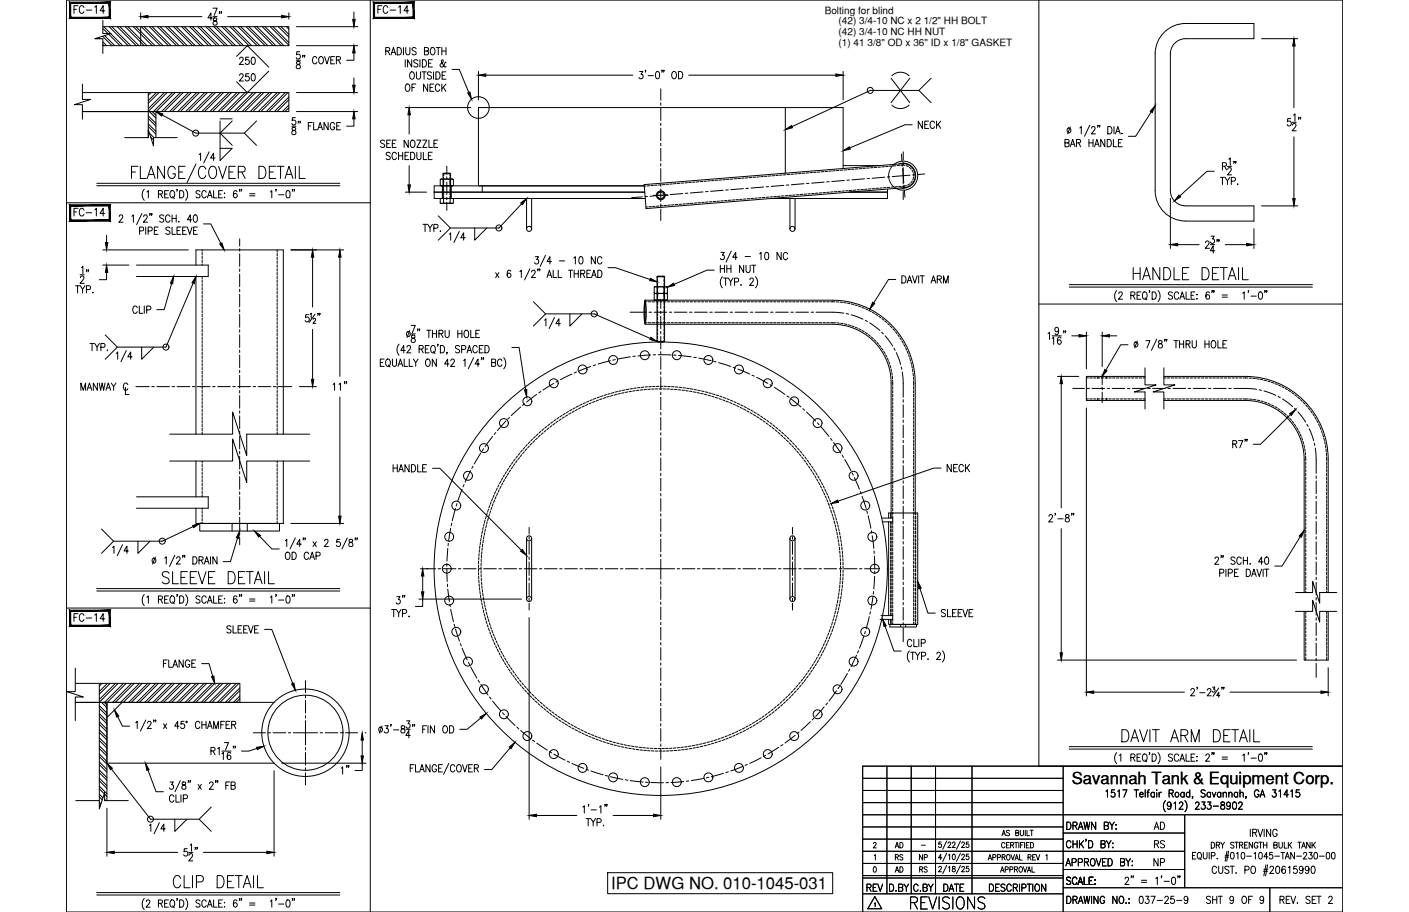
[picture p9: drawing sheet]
<svg xmlns="http://www.w3.org/2000/svg" width="432mm" height="279mm" viewBox="0 0 432 279" stroke-linecap="round" stroke-linejoin="round" font-family="sans-serif">
<defs><g id="words">
<g font-size="7.5">
<text x="342.9" y="228.6">DAVIT ARM DETAIL</text>
<text x="278.3" y="279.8">REVISIONS</text>
</g>
<g font-size="7.1">
<text x="346.4" y="86.8">HANDLE DETAIL</text>
<text x="48.7" y="179.9">SLEEVE DETAIL</text>
<text x="52.2" y="273">CLIP DETAIL</text>
</g>
<g font-size="5.7">
<text x="21.9" y="5.3">FC-14</text>
<text x="115" y="5.3">FC-14</text>
<text x="21.9" y="67.4">FC-14</text>
<text x="101.2" y="120.7">11&quot;</text>
<text x="21.9" y="191.6">FC-14</text>
<text x="108.3" y="238.5" transform="rotate(-90 108.3 238.5)">1&quot;</text>
<text x="352.8" y="255.4">AD</text>
<text x="264.9" y="274.5">REV</text>
<text x="288.2" y="274.5">DATE</text>
</g>
<g font-size="5.3">
<text x="72.3" y="20.8">250</text>
<text x="72.3" y="26.1">250</text>
<text x="280.5" y="40.6">NECK</text>
<text x="24" y="120.7">MANWAY C</text>
<text x="119.6" y="145.7">HANDLE</text>
<text x="289.3" y="145.7">NECK</text>
<text x="287.5" y="190.1">SLEEVE</text>
<text x="68.8" y="195.1">SLEEVE</text>
<text x="49" y="205.7">FLANGE</text>
<text x="352.8" y="261.1">RS</text>
<text x="352.8" y="266.3">NP</text>
<text x="348.2" y="278">037-25-9</text>
<text x="369" y="278">SHT 9 OF 9</text>
</g>
<g font-size="5.1">
<text x="328.5" y="240.3">Savannah Tank &amp; Equipment Corp.</text>
<text x="187.3" y="272.4">IPC DWG NO. 010-1045-031</text>
</g>
<g font-size="4.9">
<text x="273.4" y="261.1">AD</text>
<text x="273.4" y="268.5">AD</text>
<text x="280.8" y="268.5">RS</text>
</g>
<g font-size="4.4">
<text x="273.4" y="264.6">RS</text>
<text x="280.8" y="264.6">NP</text>
</g>
<g font-size="3.1">
<text x="252.8" y="4.2">Bolting for blind</text>
<text x="257" y="10.7">(42) 3/4-10 NC HH NUT</text>
<text x="257" y="7.4">(42) 3/4-10 NC x 2 1/2&quot; HH BOLT</text>
<text x="257" y="13.9">(1) 41 3/8&quot; OD x 36&quot; ID x 1/8&quot; GASKET</text>
</g>
<text font-size="2.6" x="281.5" y="260">-</text>
</g></defs>
<!-- layer: 0 -->
<g fill="none" stroke="#000" stroke-width=".31">
<path d="M20.4 0h391.1v279.4h-391.1zM113.5 0v279.4M318.4 0v234.7M20.4 62.1h93.1M318.4 93.2h93.1M20.4 186.3h93.1M264.4 238.4h61.4M271.8 234.7v39.1M279.3 234.7v39.1M286.7 234.7v39.1M297.9 234.7v39.1M325.8 234.7v44.7"/>
<path d="M411.5 234.7h-147.1v44.7M264.4 242.2h61.4M264.4 245.9h61.4M264.4 253.3h61.4M264.4 257.1h61.4M264.4 249.6h147.1M325.8 255.2h37.3M363.1 249.6v22.4M264.4 264.5h61.4M264.4 260.8h98.7M264.4 269h61.4M264.4 268.2h61.4"/>
<path d="M264.4 273.8h61.4M325.8 272h85.7M325.8 266.4h37.3"/>
</g>
<!-- layer: HANDLE -->
<g fill="none" stroke="#000" stroke-width=".31">
<path d="M354 58.4v-41.9a9.3 9.3 0 0 1 9.3-9.3h21v4.7h-21a4.6 4.6 0 0 0-4.6 4.6v41.9M354 58.4a9.3 9.3 0 0 0 9.3 9.3h21v-4.6h-21a4.7 4.7 0 0 1-4.6-4.7M161.4 60.8v9.3M162.9 60.8v9.3M242.1 60.8v9.3M243.6 60.8v9.3M161.4 164.9v18.6M162.9 164.9v18.6M242.1 164.9v18.6M243.6 164.9v18.6"/>
<circle cx="162.1" cy="70.1" r=".77"/>
<circle cx="242.9" cy="70.1" r=".77"/>
<circle cx="162.1" cy="164.9" r=".77"/>
<circle cx="242.9" cy="164.9" r=".77"/>
<circle cx="162.1" cy="183.5" r=".77"/>
<circle cx="242.9" cy="183.5" r=".77"/>
</g>
<!-- layer: 212 SCH 40 -->
<g fill="none" stroke="#000" stroke-width=".31">
<path d="M272.3 54l.1 .4M272.4 53.4l-.1 .4M272.4 54.6l.1 .3M272.4 52.9v.3M272.5 55.1l.2 .4M272.6 52.3l-.1 .4M272.7 55.7l.2 .3M272.8 51.8l-.1 .3M273 56.2l.2 .3M273.2 51.3l-.3 .3M273.3 56.7l.3 .3M273.5 50.8l-.2 .3"/>
<path d="M273.6 50.7a4.5 4.5 0 0 1 6.2-.2 4.5 4.5 0 0 1 .5 6.1 4.5 4.5 0 0 1-6.1 .9M273.7 57.1l.3 .2M275.4 50.2a3.8 3.8 0 0 1 5.2 3.3 3.8 3.8 0 0 1-4.6 4.1M62 76.6v.3M62 77.3v.8M62 78.5v.8M62 79.7v.7M84.9 76.6v.6M84.9 77.6v.8M84.9 78.8v.8M84.9 79.9v.8M60 81.2v-4.6h26.8v56.4"/>
<path d="M60 84.7v48.3M62 80.8v.4M62 84.7v.7M62 85.8v.8M62 86.9v.8M62 88.1v.8M62 89.3v.7M62 90.4v.8M62 91.6v.8M62 92.8v.7M62 93.9v.8M62 95.1v.8"/>
<path d="M62 96.2v.8M62 97.4v.8M62 98.6v.8M62 99.7v.8M84.9 81.1v.8M84.9 82.3v.8M84.9 83.4v.8M84.9 84.6v.8M84.9 85.8v.8M84.9 86.9v.8M84.9 88.1v.8M84.9 89.3v.7"/>
<path d="M84.9 90.4v.8M84.9 91.6v.8M84.9 92.8v.7M84.9 93.9v.8M84.9 95.1v.8M84.9 96.2v.8M84.9 97.4v.8M84.9 98.6v.8M84.9 99.7v.8M62 100.9v.8M62 102.1v.7M62 103.2v.8"/>
<path d="M62 104.4v.8M62 105.6v.7M62 106.7v.8M62 107.9v.8M62 109.1v.7M62 110.2v.8M62 111.4v.8M62 112.5v.8M62 113.7v.8M62 114.9v.8M62 116v.8M62 117.2v.8"/>
<path d="M62 118.4v.7M62 119.5v.8M84.9 100.9v.8M84.9 102.1v.7M84.9 103.2v.8M84.9 104.4v.8M84.9 105.6v.7M84.9 106.7v.8M84.9 107.9v.8M84.9 109.1v.7M84.9 110.2v.8M84.9 111.4v.8"/>
<path d="M84.9 112.5v.8M84.9 113.7v.8M84.9 114.9v.8M84.9 116v.8M84.9 117.2v.8M84.9 118.4v.7M84.9 119.5v.8M62 120.7v.8M62 121.9v.7M62 123v.8M62 124.2v.8M62 125.3v.8"/>
<path d="M62 126.5v.8M62 127.7v.8M62 128.8v.8M62 130v.8M62 131.2v.8M62 132.3v.7M84.9 120.7v.8M84.9 121.9v.7M84.9 123v.8M84.9 124.2v.8M84.9 125.3v.8M84.9 126.5v.8"/>
<path d="M84.9 127.7v.8M84.9 128.8v.8M84.9 130v.8M84.9 131.2v.8M84.9 132.3v.7M60 141.2v11M62 141.2v.7M62 142.3v.7M62 143.4v.8M62 144.6v.8M62 145.8v.7M62 146.9v.8"/>
<path d="M62 148.1v.8M62 149.2v.8M62 150.4v.8M62 151.6v.6M62 155.7v.4M62 156.5v.8M62 157.6v.8M62 158.8v.8M62 160v.4M84.9 141.2v.7M84.9 142.3v.7M84.9 143.4v.8"/>
<path d="M84.9 144.6v.8M84.9 145.8v.7M84.9 146.9v.8M84.9 148.1v.8M84.9 149.2v.8M84.9 150.4v.8M84.9 151.6v.8M84.9 152.7v.8M84.9 153.9v.8M84.9 155.1v.8M84.9 156.2v.8M84.9 157.4v.8"/>
<path d="M84.9 158.6v.7M84.9 159.7v.7M86.8 141.2v19.2h-26.8v-4.7M272.3 158.7v-1.5h8.9v34.1h-8.9v-1.5M272.3 159.9v28.7M273 157.2v1.5M273 159.9v.8M280.6 157.2v.5M280.6 158.1v.8M280.6 159.3v.8M273 161v.8M273 162.2v.8"/>
<path d="M273 163.4v.7M273 164.5v.8M273 165.7v.8M273 166.9v.7M273 168v.8M273 169.2v.8M273 170.3v.8M273 171.5v.8M273 172.7v.8M273 173.8v.8M273 175v.8M273 176.2v.8"/>
<path d="M273 177.3v.8M273 178.5v.8M273 179.7v.7M280.6 160.5v.7M280.6 161.6v.8M280.6 162.8v.8M280.6 164v.7M280.6 165.1v.8M280.6 166.3v.7M280.6 167.4v.8M280.6 168.6v.8M280.6 169.8v.7"/>
<path d="M280.6 170.9v.8M280.6 172.1v.8M280.6 173.3v.7M280.6 174.4v.8M280.6 175.6v.8M280.6 176.8v.7M280.6 177.9v.8M280.6 179.1v.8M273 180.8v.8M273 182v.8M273 183.2v.7M273 184.3v.8"/>
<path d="M273 185.5v.8M273 186.6v.8M273 187.8v.8M273 189.8v1.5M280.6 180.3v.7M280.6 181.4v.8M280.6 182.6v.7M280.6 183.7v.8M280.6 184.9v.8M280.6 186.1v.7M280.6 187.2v.8M280.6 188.4v.8"/>
<path d="M280.6 189.6v.7M280.6 190.7v.6"/>
<circle cx="93.6" cy="224.5" r="13.4"/>
<circle cx="93.6" cy="224.5" r="11.5"/>
</g>
<!-- layer: CENTER -->
<g fill="none" stroke="#000" stroke-width=".31">
<path d="M202.5 27.2v3.5M202.5 31.5v.8M202.5 33v3.9M202.5 37.7v.8M202.5 39.2v3.9M136.9 50.9v2.5M136.9 54.2v.8M136.9 55.8v3.8M200.3 59.8h4.5M202.5 43.9v.8M202.5 45.4v3.9M202.5 50.1v.8"/>
<path d="M202.5 51.7v3.8M202.5 56.3v.8M202.5 57.9v3.8M203.1 59.8l-3.9 .3M204.6 59.7h-.8M209.3 59.3l-3.9 .3M210.8 59.2h-.8M215.4 58.8l-3.8 .3M217 58.7h-.8M221.6 58.3l-3.8 .3M223.2 58.2h-.8M227.8 57.8l-3.9 .3"/>
<path d="M229.4 57.7h-.8M234 57.3l-3.9 .3M235.5 57.2h-.7M240.2 56.8l-3.9 .3M241.7 56.7h-.7M246.4 56.3l-3.9 .3M247.9 56.2h-.7M252.6 55.8l-3.9 .3M254.1 55.7h-.8M258.8 55.3l-3.9 .3M260.3 55.2h-.8M264.9 54.8l-3.8 .3"/>
<path d="M266.5 54.7h-.8M271.1 54.3l-3.8 .3M272.7 54.2h-.8M276.2 47.2l.2 2.2M276.5 50.1v.8M276.6 51.7l.4 4.3M276.8 46.5v2.5M276.8 49.8v.8M276.8 51.4v4.9M276.8 57.1v.8M276.8 58.7v2.4M277 56.7l.1 .8"/>
<path d="M277.2 58.3l.1 2.1M278.9 53.7l-5.4 .4M280.5 53.5l-.8 .1M283.4 53.3l-2.2 .2M73.4 73.2v2.2M73.4 76.2v.8M73.4 77.7v3.9M136.9 60.4v.8M136.9 62v2.5M196.9 60.3l-3.4 .3M198.4 60.2h-.7M202.5 62.5v.8"/>
<path d="M202.5 64.1v3.5M73.4 82.4v.8M73.4 83.9v3.9M73.4 88.6v.8M73.4 90.1v3.9M73.4 94.8v.8M73.4 96.4v3.8M193.1 95.7h5M198.9 95.7h.8M200.4 95.7h3.9M202.5 91.7v2.8M202.5 95.3v.8"/>
<path d="M202.5 96.9v3.8M205.1 95.7h.8M206.7 95.7h3.8M211.3 95.7h.8M212.9 95.7h3.8M217.5 95.7h.8M219.1 95.7h3.8M223.7 95.7h.8M225.3 95.7h3.9M229.9 95.7h.8M231.5 95.7h3.9M236.1 95.7h.8"/>
<path d="M237.7 95.7h3.9M242.4 95.7h.7M243.9 95.7h3.9M248.6 95.7h.7M250.1 95.7a38 38 0 0 1 8.5 .2M259.3 96.1l.8 .1M260.8 96.4l3.7 1.4M265.2 98.1l.7 .4M266.5 98.9l3.1 2.3M41.6 118.4h4.1M46.5 118.4h.8M48.1 118.4h3.8"/>
<path d="M52.7 118.4h.8M54.3 118.4h3.8M58.9 118.4h.8M60.5 118.4h3.9M65.1 118.4h.8M66.7 118.4h3.9M71.4 118.4h.7M72.9 118.4h3.9M73.4 101v.8M73.4 102.6v3.8M73.4 107.2v.8M73.4 108.8v3.8"/>
<path d="M73.4 113.4v.8M73.4 115v3.9M73.4 119.6v.8M77.6 118.4h.7M79.1 118.4h3.9M83.8 118.4h.7M85.3 118.4h4.1M165.8 119.9l-.7 .5M169.7 117.5l-3.3 2M171.1 116.7l-.7 .4M175.3 114.6l-3.5 1.7M176.7 114l-.7 .3"/>
<path d="M181.1 112.3l-3.7 1.4M182.5 111.8l-.7 .2M187 110.5l-3.7 1M188.6 110.2l-.8 .1M193.2 109.3l-3.9 .7M194.7 109.1l-.7 .1M199.4 108.7l-3.9 .4M200.9 108.7h-.7M201.7 108.7h3.9M202.5 101.5v.8M202.5 103.1v3.8M202.5 107.7v.8"/>
<path d="M202.5 109.3v3.9M202.5 113.9v.8M202.5 115.5v3.9M206.4 108.8h.8M208 108.9l3.8 .4M212.6 109.5l.8 .1M214.1 109.7l3.9 .8M218.7 110.7l.8 .2M220.2 111.1l3.7 1.2M224.7 112.5l.7 .3M226.1 113.1l3.6 1.5M230.4 114.9l.8 .4"/>
<path d="M231.9 115.6l3.4 1.9M236 117.8l.6 .4M237.3 118.7l3.2 2.1M270.2 101.8l.5 .5M271.3 102.9l2.3 3.1M274 106.7l.3 .6M274.7 108l1.3 3.7M276.2 112.4l.2 .8M276.5 113.9l.3 2.2v5.6M328.8 119h3.5M333.1 119h.8M334.6 119h3.9"/>
<path d="M337.8 114.6v3.2M337.8 118.6v.8M339.3 119h.8M340.8 119h3.9M345.5 119h.8M347 119h3.9M351.7 119h.8M353.3 119h3.8M357.9 119h.8M359.5 119h3.8M364.1 119h.8M365.7 119h3.8"/>
<path d="M370.3 119h.8M371.9 119h3.9M376.5 119h.8M378.1 119l7 .3M385.8 119.4l.8 .2M387.4 119.8l3.6 1.3M73.4 121.2v3.9M73.4 125.9v.7M73.4 127.4v3.9M73.4 132.1v.7M73.4 133.6v3.9M73.4 138.3v.7"/>
<path d="M73.4 139.8v3.9M147.3 138.8l-2 3.3M148.2 137.5l-.4 .6M151 133.7l-2.3 3.1M151.9 132.5l-.5 .6M155 129l-2.6 2.9M156.1 127.9l-.5 .5M159.6 124.7l-2.9 2.6M160.7 123.7l-.6 .5M164.5 120.8l-3.1 2.4M202.5 120.1v.8M202.5 121.7v3.9"/>
<path d="M202.5 126.3v.8M202.5 127.9v3.9M202.5 132.5v.8M202.5 134.1v3.9M202.5 138.8v.7M241.2 121.3l.6 .4M242.4 122.2l3 2.5M246 125.2l.6 .5M247.2 126.2l2.8 2.8M250.5 129.5l.5 .6M251.5 130.7l2.5 3M254.5 134.3l.5 .6"/>
<path d="M255.5 135.6l2.2 3.2M258.1 139.4l.4 .7M276.8 122.4v.8M276.8 124v3.9M276.8 128.7v.7M276.8 130.2v3.9M276.8 134.9v.8M276.8 136.4v3.9M337.8 120.2v3.2M391.7 121.5l.7 .4M393 122.2l3.1 2.4M396.7 125.1l.6 .5"/>
<path d="M397.8 126.2l2.3 3.1M400.5 130l.4 .7M401.2 131.4l1.4 3.6M402.8 135.7l.1 .8M403.1 137.3l.2 2.1 .1 5.6M73.4 144.5v.7M73.4 146v3.9M73.4 150.7v.8M73.4 152.2v3.9M73.4 156.9v.8M73.4 158.5v3.8M139.6 155.8l-1 3.8"/>
<path d="M140 154.3l-.2 .7M141.6 149.9l-1.3 3.6M142.2 148.4l-.3 .8M144.2 144.2l-1.7 3.5M144.9 142.8l-.3 .7M202.5 140.3v3.9M202.5 145v.8M202.5 146.5v3.9M202.5 151.2v.8M202.5 152.7v3.9M202.5 157.4v.8M202.5 158.9v3.9"/>
<path d="M258.9 140.8l1.9 3.4M261.2 144.9l.3 .7M261.8 146.3l1.6 3.6M263.7 150.6l.2 .7M264.2 152.1l1.2 3.7M265.6 156.5l.2 .8M266 158l.9 3.8M276.8 141.1v.8M276.8 142.6v3.9M276.8 147.3v.8M276.8 148.8v3.9M276.8 153.5v.8"/>
<path d="M276.8 155v3.9M276.8 159.7v.8M403.4 145.8v.8M403.4 147.3v3.9M403.4 152v.8M403.4 153.6v3.8M403.4 158.2v.8M403.4 159.8v3.8M73.4 163.1v.8M73.4 164.7v2.2M128.9 174.2h4.6M134.3 174.2h.7"/>
<path d="M135.8 174.2h3.9M136.9 172.7v.8M136.9 174.2l.2 3.9M137.1 178.9l.1 .8M137.2 168l-.2 3.9M137.4 166.5l-.1 .7M138.1 161.8l-.6 3.9M138.4 160.3l-.1 .8M140.5 174.2h.7M142 174.2h3.9M146.7 174.2h.7M148.2 174.2h3.9"/>
<path d="M152.9 174.2h.8M154.4 174.2h3.9M159.1 174.2h.8M160.7 174.2h3.8M162.2 161.6v2M162.2 164.4v.8M162.2 166v3.8M162.2 170.6v.8M162.2 172.2v4.1M162.2 177.1v.7M162.2 178.6v3.9M165.3 174.2h.8"/>
<path d="M166.9 174.2h3.8M171.5 174.2h.8M173.1 174.2h3.8M177.7 174.2h.8M179.3 174.2h3.9M183.9 174.2h.8M185.5 174.2h3.9M190.1 174.2h.8M191.7 174.2h3.9M196.3 174.2h.8M197.9 174.2h8.9M202.5 163.6v.8"/>
<path d="M202.5 165.1v3.9M202.5 169.8v.8M202.5 171.4v6M202.5 178.2v.8M202.5 179.8v3.8M207.5 174.2h.8M209.1 174.2h3.9M213.7 174.2h.8M215.3 174.2h3.9M219.9 174.2h.8M221.5 174.2h3.9M226.1 174.2h.8"/>
<path d="M227.7 174.2h3.9M232.4 174.2h.7M233.9 174.2h3.9M238.6 174.2h.8M240.1 174.2h3.9M242.9 161.6v2M242.9 164.4v.8M242.9 166v3.8M242.9 170.6v.8M242.9 172.2v4.1M242.9 177.1v.7M242.9 178.6v3.9"/>
<path d="M244.8 174.2h.8M246.3 174.2h3.9M251 174.2h.8M252.5 174.2h3.9M257.2 174.2h.8M258.7 174.2h3.9M263.4 174.2h.8M265 174.2h4.2M267 162.6l.2 .8M267.3 164.1l.5 3.9M267.8 168.8l.1 .7M268 170.3l.1 3.9"/>
<path d="M268.1 176.6l-.3 3.8M268.1 175v.8M276.8 161.2v3.9M276.8 165.9v.8M276.8 167.5v3.8M276.8 172.1v.8M276.8 173.7v3.8M276.8 178.3v.8M276.8 179.9v3.9M403.4 164.4v.8M403.4 166v3.9M403.4 170.6v.8"/>
<path d="M403.4 172.2v3.9M403.4 176.8v.8M403.4 178.4v3.9M137.2 180.5l.5 3.8M137.8 185.1l.2 .8M138.1 186.6l.9 3.9M139.2 191.2l.2 .8M139.6 192.7l1.2 3.7M141.1 197.2l.3 .7M141.6 198.6l1.6 3.6M162.2 183.3v.7M162.2 184.8v2.1"/>
<path d="M202.5 184.4v.8M202.5 186v3.8M202.5 190.6v.8M202.5 192.2v3.9M202.5 196.8v.8M202.5 198.4v3.9M242.9 183.3v.7M242.9 184.8v2.1M263.1 199.3l-.3 .7M264.7 194.9l-1.3 3.7M265.2 193.4l-.2 .8M266.4 188.9l-1 3.8"/>
<path d="M266.7 187.4l-.1 .8M267.5 182.8l-.6 3.8M267.7 181.2l-.1 .8M276.8 184.5v.8M276.8 186.1v3.9M276.8 190.8v.7M276.8 192.3v4.3M403.4 183v.8M403.4 184.6v3.9M403.4 189.3v.7M403.4 190.8v3.9M403.4 195.5v.7"/>
<path d="M403.4 197v3.9M93.6 208.5v3.7M93.6 213v.8M93.6 214.6v3.9M93.6 219.2v.8M143.5 202.9l.4 .7M144.2 204.3l1.9 3.4M146.5 208.4l.4 .6M147.4 209.7l2.2 3.2M150 213.5l.5 .7M151 214.8l2.5 3M154 218.4l.5 .5"/>
<path d="M155.1 219.5l2.7 2.7M202.5 203.1v.7M202.5 204.6v3.9M202.5 209.3v.7M202.5 210.8v3.9M202.5 215.5v.7M202.5 217v3.9M252.6 216.6l-2.6 2.9M253.6 215.4l-.5 .6M256.4 211.6l-2.3 3.2M257.3 210.3l-.5 .7M259.7 206.3l-2 3.4"/>
<path d="M260.4 205l-.3 .6M262.5 200.7l-1.7 3.6M403.4 201.7v.7M403.4 203.2v4.3M77.6 224.5h3.8M82.1 224.5h.8M83.7 224.5h3.9M88.3 224.5h.8M89.9 224.5h7.4M93.6 220.8v7.4M93.6 229v.8M93.6 230.5v3.9"/>
<path d="M93.6 235.2v.8M93.6 236.7v3.8M98.1 224.5h.8M99.7 224.5h3.8M104.3 224.5h.8M105.9 224.5h3.7M158.4 222.8l.6 .5M159.6 223.8l3 2.5M163.2 226.7l.7 .5M164.5 227.7l3.2 2.1M168.4 230.2l.7 .4M169.7 231l3.5 1.9"/>
<path d="M173.9 233.2l.7 .4M175.3 233.9l3.6 1.5M179.6 235.7l.7 .2M181.1 236.2l3.7 1.2M185.5 237.6l.8 .2M187.1 238l3.8 .8M191.6 238.9l.8 .1M193.2 239.1l3.9 .5M197.8 239.6l.8 .1M199.4 239.7l3.9 .1M202.5 221.7v.7M202.5 223.2v3.9"/>
<path d="M202.5 227.9v.7M202.5 229.4v3.2M204.9 239.8h-.8M209.5 239.4l-3.9 .3M211.1 239.2l-.8 .1M215.7 238.5l-3.8 .6M217.2 238.1l-.7 .2M221.7 236.9l-3.7 1.1M223.2 236.4l-.7 .3M227.6 234.8l-3.6 1.4M229 234.2l-.7 .3M233.3 232.1l-3.5 1.8"/>
<path d="M234.6 231.4l-.6 .4M238.6 229l-3.3 2M239.9 228.1l-.6 .4M243.7 225.3l-3.1 2.3M244.9 224.3l-.6 .5M248.3 221.1l-2.8 2.7M249.4 220l-.5 .6"/>
</g>
<!-- layer: DIM -->
<g fill="none" stroke="#000" stroke-width=".31">
<path d="M31.5 6.2v4.1h2.6l-5 1.6h2.4v4.5M43.1 3.9v1.9M45.4 5.1h16.5M65.1 5.5h-1.4l.9-1.5v2.2M65.3 2.5h1.2l-.9 2.2M65.3 5.1h1.2M65.4 5.6v.6a.89 .89 0 0 1 1 .4 .89 .89 0 0 1 0 1 .72 .72 0 0 1-1.2-.5 .72 .72 0 0 1 1-.8l.2-.5a.66 .66 0 0 0-1-.2zM67.4 3.7h-.2h.2l-.2 .5M67.9 3.7h-.2h.2l-.2 .5M69.8 5.1h16.5M72.5 17.3l3.3-3.3 6.6 6.6M88.5 3.9v1.9"/>
<path d="M90.8 18.5h1.3M90.8 8.2h18.8M90.8 14h18.8M91 18.9v.7a.89 .89 0 0 1 .9 .4 .89 .89 0 0 1 0 1 .72 .72 0 0 1-1.2-.5 .72 .72 0 0 1 1-.8l.3-.6a.66 .66 0 0 0-1-.2zM91.9 15.8h-.9l-.1 1a.7 .7 0 0 1 1 0 .7 .7 0 0 1-.1 1 .7 .7 0 0 1-1-.1M92.9 17h-.2h.2l-.2 .5M93.4 17h-.2h.2l-.2 .5M97.1 17.9a.7 .7 0 0 0-.8-.6 .7 .7 0 0 0-.5 .9v.5a.7 .7 0 0 0 .5 .9 .7 .7 0 0 0 .8-.6M98 17.4l.2-.1a1.13 1.13 0 0 1 .9 1.1 1.13 1.13 0 0 1-.9 1.2 1.41 1.41 0 0 1-.2-2.2zM99.5 17.3l.7 2.3 .7-2.3M101.4 18.4h.7M102.6 17.3h-1.2v2.3h1.2"/>
<path d="M103.1 18.4l1.1-.1 .1-.8-1.2-.2v2.3M103.7 18.4l.7 1.2M108.5 16.2v2.3h-2.3M108.5 3.7v2.2M118.2 15.6l1.1-.1 .2-.3-.2-.5-1.1-.1v2.2M118.9 15.6l.6 1.2M119.8 16.8l.8-2.2 .7 2.2M120.1 16.1h.9M121.7 14.6a1.13 1.13 0 0 1 1.3 1.1 1.13 1.13 0 0 1-1.3 1.1zM123.6 14.6v2.2M124.2 18.3v2.2M124.4 14.6v1.6l.5 .6 .6-.3 .1-1.9"/>
<path d="M126.2 18.3v2.2l-1.3-2.2v2.2M127.5 14.9a.63 .63 0 0 0-.8-.3 .63 .63 0 0 0-.4 .7l1 .6 .2 .6-.4 .3-.8-.3M128.1 18.6a.63 .63 0 0 0-.8-.3 .63 .63 0 0 0-.4 .8l1 .5 .2 .6-.5 .3-.8-.3M128.7 18.3v2.2M129.4 18.3a1.13 1.13 0 0 1 1.3 1.1 1.13 1.13 0 0 1-1.3 1.1zM130.1 15.6l1-.1 .2-.3-.2-.5-1-.1v2.2l1.1-.2 .1-.5-.4-.5M131.3 19.4h.8M132.2 14.7l.2-.1a1.14 1.14 0 0 1 .9 1.1 1.14 1.14 0 0 1-.9 1.1 1.41 1.41 0 0 1-.2-2.1zM132.5 18.3h-1.2v2.2h1.2M133.7 14.6h1.2M134.3 14.6v2.2M135.4 14.6v2.2"/>
<path d="M135.4 15.6h1.3M136.7 19.3l-.2-.2-.9 1.4h-.4l-.3-.4v-.4l.9-.9-.2-.5-.3 .3 .3 .9 .6 .9 .4 .1 .1-.2M136.7 14.6v2.2M386.6 11.9h11.1M396.5 14.1v18.9M25.3 25.8v4.7h2.5l-5 1.6h2.5v4.4M49.7 35.2l10.3 5.6h14.9M67.4 37.1v12.1l3.8-3.8h-3.8M67.4 36.4h3.8M71.2 37.1l-3.8 3.7 3.8 3.7M78.6 37.1l-3.7 3.7M82.4 21.8l-6.6 6.6-3.3-3.3"/>
<path d="M89.4 38.7h1.3M89.6 39.1v.7a.88 .88 0 0 1 .9 .4 .88 .88 0 0 1 0 .9l-.2 .2a.72 .72 0 0 1-.9-.8 .72 .72 0 0 1 .9-.6l.2-.1a.45 .45 0 0 0-.2-.8zM90.5 36h-.9l-.1 1a.7 .7 0 0 1 1 0 .7 .7 0 0 1-.1 1 .7 .7 0 0 1-1-.2M90.8 28.4h18.8M90.8 34.2h18.8M91.5 37.2h-.2h.2l-.2 .5M92.1 37.2h-.2h.2l-.2 .5M94.5 38.6h.7M95.7 37.5h-1.2v2.3M96.1 37.5v2.3h1.1M97.4 39.8l.7-2.3 .7 2.3M97.7 39h.9"/>
<path d="M100.6 37.5v2.3l-1.3-2.3v2.3M102.6 38.1a.7 .7 0 0 0-.9-.6 .7 .7 0 0 0-.5 .9v.5a.7 .7 0 0 0 .7 .9 .7 .7 0 0 0 .7-.9h-.5M103.2 38.6h.7M104.4 37.5h-1.2v2.3h1.2M108.5 36.4v2.3h-2.3M108.5 23.9v2.2M124.2 33h20.1M124.5 25.8l.2-.1a1.14 1.14 0 0 1 1 1.2 1.14 1.14 0 0 1-1 1.1 1.45 1.45 0 0 1-.2-2.2zM125.4 35.2v5.9M125.9 22.1l.2-.1a1.14 1.14 0 0 1 .9 1.1 1.14 1.14 0 0 1-.9 1.2 1.45 1.45 0 0 1-.2-2.2zM126.3 26.8h.7M127.4 25.7h-1.1v2.3"/>
<path d="M127.6 22v1.6l.6 .7 .6-.4 .1-1.9M129.3 22h1.3M130 22v2.3M131.1 25.7v2.3l-1.3-2.3v2.3M131.8 26.8h.7M132.2 22.4a.67 .67 0 0 0-.7-.4 .67 .67 0 0 0-.5 .6l1.2 1v.3l-.4 .4-.8-.4M132.9 22v2.3M132.9 25.7h-1.1v2.3h1.1M133.6 22a1.13 1.13 0 0 1 1.3 1.1 1.13 1.13 0 0 1-1.3 1.2zM134.8 26.3a.7 .7 0 0 0-.9-.6 .7 .7 0 0 0-.5 .9v.5a.7 .7 0 0 0 .5 .9 .7 .7 0 0 0 .9-.5M135.4 25.7v2.3M135.5 23.1h.7"/>
<path d="M135.8 26.7l.9 1.3M136.7 22h-1.2v2.3h1.2M136.7 25.7l-1.3 1.5M138.5 21.3h2.3l2.9 7M146.6 21.9v8.7M148.9 23h45.1M196 21.9h1l-.6 .9a.68 .68 0 0 1 .6 1 .68 .68 0 0 1-1.2-.1M197.9 21.6h-.2h.2l-.2 .5M198.6 23.2h1.6M201.1 22l.5-.1a1.42 1.42 0 0 1 0 2.2h-.2a1.56 1.56 0 0 1-.3-2.1zM203 21.6h-.2h.2l-.2 .5M203.5 21.6h-.2h.2l-.2 .5"/>
<path d="M206.2 22l.2-.1a1.13 1.13 0 0 1 .9 1.1 1.13 1.13 0 0 1-.9 1.1 1.39 1.39 0 0 1-.2-2.1zM207.9 21.9a1.13 1.13 0 0 1 1.3 1.1 1.13 1.13 0 0 1-1.3 1.1zM211.1 23h45.1M258.4 21.9v8.7M273.1 24l5.7 7.4M273.3 32.2a3.7 3.7 0 0 0 5.3 0M273.3 23.2a3.7 3.7 0 0 1 5.3 0M278.8 24l-5.7 7.4M279.5 38.2h-2.2l-16.9 7.1M281.6 27.7h-14.9l-24 11.1M281.6 27.7l3.7 3.7M285.3 24l-3.7 3.7"/>
<path d="M328 38.9l-.8 2.1M330.9 39.2l.5-.4v2.2M334 38.4l-1.6 3.4M334.5 39.3l.4-.5 .5 .1 .2 .3-.3 .7-.9 1.1h1.3M336.5 38.5h-.2h.2l-.2 .5M337.1 38.5h-.2h.2l-.2 .5M339.5 38.8a1.13 1.13 0 0 1 1.3 1.1 1.13 1.13 0 0 1-1.3 1.1zM341.4 38.8v2.2M352.8 34.3l-4.8 7.5h-2.2M395.5 36.3h-.9l-.1 1a.7 .7 0 0 1 1.1 0 .7 .7 0 0 1-.1 1.1 .7 .7 0 0 1-1-.2M396 37.5h1.3M396.1 38.4l.4-.6h.3l.4 .5-.3 .7-.9 1.1h1.3"/>
<path d="M396.4 35.3l.5-.4v2.2M398.1 36h-.2h.2l-.2 .6M398.6 36h-.2h.2l-.2 .6M29.7 56.9h74.5M29.7 56.2h74.5M38.2 42.2h7.2v-2.5l1.7 5v-2.5h7.2M40.3 52.7h1.2M42.3 50.9h-2v3.8M43 50.9v3.8h1.8M44.2 58a2.55 2.55 0 0 0 0 3.4M45 58.8l.5-.4v2.2M45.1 54.7l1.2-3.8 1.2 3.8"/>
<path d="M45.6 53.4h1.5M48.6 59.5l1-.1 .2-.4-.2-.5-1-.1v2.2M49.2 59.5l.6 1.1M50.4 50.9v3.8l-2.1-3.8v3.8M50.5 59.5h.7M51.6 58.4h-1.1v2.2h1.1M52.5 58.5l.1-.1a1.13 1.13 0 0 1 1 1.1 1.13 1.13 0 0 1-1 1.1 1.39 1.39 0 0 1-.1-2.1zM53.7 51.8a1.16 1.16 0 0 0-1.4-.8 1.16 1.16 0 0 0-.8 1.4 1.66 1.66 0 0 0 1.5 2.3 1.29 1.29 0 0 0 .7-1.4h-.7M54.3 58.1h-.1h.1l-.1 .5M54.8 52.7h1.2M55.1 58.4a1.13 1.13 0 0 1 1.3 1.1 1.13 1.13 0 0 1-1.3 1.1zM56.7 50.9h-1.9v3.8h1.9"/>
<path d="M56.9 58a2.55 2.55 0 0 1 0 3.4M60 50.2l-2.7 5.7M61 47.3l.5-.4v2.3M61.3 58.7l-.4-.3-.9 .3 .2 .5 .9 .5 .2 .3v.3l-.4 .3-.9-.3M63.1 51.8a1.16 1.16 0 0 0-1.4-.8 1.16 1.16 0 0 0-.9 1.4 1.66 1.66 0 0 0 1.5 2.3l.8-.9M63.2 58.9a.7 .7 0 0 0-.8-.5 .7 .7 0 0 0-.6 .8v.6a.7 .7 0 0 0 .6 .8 .7 .7 0 0 0 .8-.5M63.8 59.9h.9M64.1 46.5l-1.6 3.4M64.6 51.1l.3-.2a1.64 1.64 0 0 1 1.5 2.4l-.2 .5a1.06 1.06 0 0 1-1.6 .7 2.49 2.49 0 0 1 0-3.4zM65.5 58.4v2.2h1M65.9 48.4h-1.4l.9-1.5v2.3M67 50.9l1.2 3.8 1.2-3.8"/>
<path d="M67 59.5h.7M68.2 58.4h-1.2v2.2h1.2M68.8 59.1v.3zM70.2 52.7h1.2M72.1 50.9h-1.9v3.8h1.9M72.6 58.7l-.5-.3a1.27 1.27 0 0 0 .1 2.2 .64 .64 0 0 0 .6-.6 .64 .64 0 0 0-.6-.6 .64 .64 0 0 0-.7 .5M73 52.7h1.4a.88 .88 0 0 0 .8-.9 .88 .88 0 0 0-.8-.9h-1.4v3.8M73.5 58.1h-.2h.2l-.2 .5M74.1 58.1h-.2h.2l-.2 .5M74.1 52.7l1 2M74.9 40.8l3.7 3.7M76.5 59.4h1.6"/>
<path d="M76.5 60h1.6M79.4 50.9h1a2.12 2.12 0 0 1 0 3.8h-1zM82.5 52.7h1.2M82.8 58.8l.5-.4v2.2M84.5 50.9h-2v3.8h2M84.6 58.1h-.1h.1l-.1 .5M84.9 50.9h2.1M85.4 59.7h1.6M86 50.9v3.8M87.4 54.7l1.2-3.8 1.2 3.8M87.8 53.4h1.5M87.9 58.5l.4-.1a1.38 1.38 0 0 1 0 2.2h-.1a1.56 1.56 0 0 1-.3-2.1z"/>
<path d="M89.7 58.1h-.2h.2l-.2 .5M90.3 58.1h-.2h.2l-.2 .5M90.5 50.9v3.8M91.7 50.9v3.8h1.8M117.9 43.2l-.5-.3-.8 .3 .2 .6 1 .5 .1 .6-.5 .3-.8-.3M118.5 44h.7M119.6 47l-.5-.3-.8 .3 .2 .5 1 .5 .1 .6-.5 .3-.8-.3M119.7 42.9h-1.2v2.3h1.2M120.2 44h.8M121.4 42.9h-1.2v2.3h1.2M121.5 47.2a.7 .7 0 0 0-.8-.5 .7 .7 0 0 0-.6 .8v.5a.7 .7 0 0 0 .6 .9 .7 .7 0 0 0 .8-.5M122.1 46.7v2.2"/>
<path d="M122.1 47.7h1.3M123.4 46.7v2.2M124.1 47.7h.7M124.2 58.9h6.5M125.1 42.9v2.3l-1.3-2.3v2.3M125.3 46.7h-1.2v2.2h1.2M125.4 50.8v5.8M125.8 46.7a1.13 1.13 0 0 1 1.3 1.1 1.13 1.13 0 0 1-1.3 1.1zM126.1 43l.2-.1a1.14 1.14 0 0 1 .9 1.1 1.14 1.14 0 0 1-.9 1.2 1.43 1.43 0 0 1-.2-2.2zM127.7 42.9h1.3l-1.3 2.3h1.3M127.7 46.7v1.6l.6 .6 .6-.3 .1-1.9M129.6 42.9h1.2l-1.2 2.3h1.2"/>
<path d="M129.7 46.7v2.2h1.1M131.3 47.7h.7M131.4 42.9v2.3h1.1M132.4 46.7h-1.1v2.2h1.1M133 44h.7M134.2 42.9h-1.2v2.3h1.2M326.4 43.8l1.1-.1 .1-.8-1.2-.2v2.3l1.2-.3v-.5l-.4-.4M328 45l.7-2.3 .8 2.3M328.3 44.2h.9M329.9 43.8l1.1-.1 .1-.8-1.2-.2v2.3M330.5 43.8l.7 1.2M333.7 42.7v2.3"/>
<path d="M333.7 43.8h1.3M335 42.7v2.3M335.4 45l.7-2.3 .8 2.3M335.7 44.2h.9M338.6 42.7v2.3l-1.3-2.3v2.3M339.3 42.7a1.13 1.13 0 0 1 1.3 1.1 1.13 1.13 0 0 1-1.3 1.2zM341.2 42.7v2.3h1.1M341.8 41l.8-2.2 .7 2.2M342.1 40.3h.9M342.8 43.8h.7M343.8 40.8v.2zM343.9 42.7h-1.1v2.3h1.1"/>
<path d="M372.1 52.5h-2.2l-8.4 7.5M374 54.3h1.3M374.6 50.9l1.1-.1 .2-.3-.2-.5-1.1-.2v2.3M374.6 54.3v2.3M375.3 50.9l.6 1.2M375.4 54.3l.8 1.1v1.2M376.2 51h1.2M376.3 51.9l.3-.5h.4l.3 .4-.2 .7-.9 1.1h1.2M376.6 48.8l.4-.4v2.2M376.9 54.3l-.7 1.1M377.3 55.5l1.1-.1 .1-.9-1.2-.2v2.3M378.2 49.5h-.1h.1l-.1 .6"/>
<path d="M378.8 49.5h-.2h.2l-.2 .6M379.3 56.3v.3zM396.5 41.9v18.9M31.5 76.6h26.2M32.7 72.1v2.2M36.5 66.4l.4-.6h.4l.3 .5-.3 .7-.9 1.1h1.3M40.4 66.3l.5-.5v2.3M42.8 70.7l1.1-.1 .1-.3-.1-.6-1.1-.1v2.2M43.5 65.4l-1.6 3.4M44 66.4l.4-.6h.4l.3 .5-.2 .7-1 1.1h1.3M44.7 69.6v2.2M45.4 70.7l1.1-.1 .2-.3-.2-.6-1.1-.1v2.2"/>
<path d="M46 65.5h-.2h.2l-.2 .5M46.6 65.5h-.2h.2l-.2 .5M47.3 70.6h.7M48.5 69.6h-1.2v2.2h1.2M50.2 66.1l-.5-.3-.8 .3 .2 .6 1 .5 .1 .6-.5 .3-.8-.3M52.1 66.4a.7 .7 0 0 0-.9-.6 .7 .7 0 0 0-.5 .9v.5a.7 .7 0 0 0 .6 .9 .7 .7 0 0 0 .8-.6M52.1 69.9l-.5-.3-.8 .3 .2 .5 1 .6 .1 .5-.5 .3-.8-.3M52.7 69.6v2.2h1.1M52.7 65.8v2.3M52.7 66.9h1.3M52.9 60.2l.5 .6M54 65.8v2.3"/>
<path d="M54.3 70.6h.7M54.8 67.9v.2zM55.4 69.6h-1.1v2.2h1.1M56 70.6h.7M57.2 69.6h-1.2v2.2h1.2M57.4 69.6l.7 2.2 .8-2.2M58.8 67.3h-1.4l.9-1.5v2.3M59.3 70.6h.7M59.5 65.9l.5-.1a1.44 1.44 0 0 1 0 2.3h-.2a1.58 1.58 0 0 1-.3-2.2zM60.5 69.6h-1.2v2.2h1.2M62.4 68.6h2.2l3.1 6M63.6 60.6l.7-2.2 .7 2.2"/>
<path d="M68.8 60.4v.2zM89.2 76.6h16.1M95.8 78.8v15.3M104.2 78.8v36.5M129.6 68.7h1.3M130.3 68.7v2.3M131.1 68.7l.7 1.1v1.2M132.5 68.7l-.7 1.1M133 69.9l1-.1 .2-.9-1.2-.2v2.3M134.3 66.1l3.7 3.8-3.7 3.7M135 70.8v.2zM137.7 71.8l.4-.5v2.3"/>
<path d="M140.7 70.9l-1.6 3.4M142.6 72.8h-1.4l.9-1.5v2.3M145.5 69.9v3.7l3.7-3.7M159.9 62.4l-7 7.5h-14.9M164 78.6h1l-.5 .9a.68 .68 0 0 1 .5 1.1 .68 .68 0 0 1-1.2-.1M167.2 78.2l-1.7 3.4M171.4 79.9h1.7M175.9 79.1l.4-.5v2.3M177.7 78.7l.4-.1a1.41 1.41 0 0 1 0 2.3h-.2a1.58 1.58 0 0 1-.2-2.2zM182.5 78.6v2.3l-1.3-2.3v2.3M184.5 79.2a.71 .71 0 0 0-.9-.6 .71 .71 0 0 0-.5 .9v.5a.71 .71 0 0 0 .5 .9 .71 .71 0 0 0 .9-.6M220.9 77.3h1l-.5 .9a.69 .69 0 0 1 .5 1 .69 .69 0 0 1-1.2-.1"/>
<path d="M224.1 76.9l-1.6 3.4M225.9 78.8h-1.3l.9-1.5v2.3M228.3 78.6h1.7M232.8 77.7l.4-.4v2.3M234.6 77.4l.5-.1a1.44 1.44 0 0 1 0 2.3h-.2a1.65 1.65 0 0 1-.3-2.2zM239.4 77.3v2.3l-1.3-2.3v2.3M241.4 77.9a.7 .7 0 0 0-.9-.6 .7 .7 0 0 0-.5 .9v.5a.7 .7 0 0 0 .5 .9 .7 .7 0 0 0 .9-.6M358.7 60.7v15.4M360.9 75h6.6M369.4 74.4l.4-.6 .6 .1 .1 .4-.2 .7-.9 1.1h1.2M370.9 75h1.4M371.1 72.3h1l-.5 .9a.67 .67 0 0 1 .5 1 .67 .67 0 0 1-1.2-.1"/>
<path d="M372.3 76.8h-1.4l.9-1.5v2.3M373.1 73.5h-.2h.2l-.2 .5M373.6 73.5h-.2h.2l-.2 .5M375.5 75h6.6M384.3 70.1v6M386.6 63.1h11.1M23.1 87.5h1.3M23.8 87.5v2.3M24.5 84.2h1.3M24.6 87.5l.7 1.1v1.2M24.6 85.1l.4-.5 .5 .1 .2 .3-.3 .7-.9 1.1h1.3M25 82l.4-.4v2.2"/>
<path d="M26 87.5l-.7 1.1M26.5 88.7l1.1-.1 .1-.3-.1-.6-1.1-.2v2.3M26.6 82.8h-.2h.2l-.2 .5M27.2 82.8h-.2h.2l-.2 .5M28.5 89.6v.2zM31.5 81.2h8M32.7 83.4v2.3h-2.3M42.1 94.3a.7 .7 0 0 0-.9-.6 .7 .7 0 0 0-.5 .9v.5a.7 .7 0 0 0 .5 .9 .7 .7 0 0 0 .9-.5M42.7 93.7v2.3h1.1M44.2 93.7v2.3M45 94.9l1-.1 .2-.3-.2-.6-1-.2v2.3M52.6 86.8l-2.3 8.1h-2.2"/>
<path d="M59.2 86.8l-8.3 19.5h-14.9M94.6 96.4h-.9l-.1 .9a.69 .69 0 0 1 1 .1 .69 .69 0 0 1-.1 1 .69 .69 0 0 1-1-.2M95.1 96.2l.3-.3v1.6M96 97.9l.1-.3 .4-.1 .2 .5-.8 1.1h.9M96.5 96.2l-1.8 2.6M97.5 96.1h-.2h.2l-.2 .5M98.1 96.1h-.2h.2l-.2 .5M126 99.7h1.3l-.9 2.2M151.9 83.5l1 1.5M152.9 83.5l-1 1.5M156.5 83.1l-.5-.3a1.31 1.31 0 0 0 0 2.2 .65 .65 0 0 0 .6-.9 .65 .65 0 0 0-1.1-.1l-.1 .3M159.3 83.2l.5-.4v2.2"/>
<path d="M162.4 82.4l-1.6 3.4M162.9 83.3l.4-.5 .5 .1 .2 .3-.3 .8-.9 1h1.3M163.5 92.4l3.7 3.8-3.7 3.7M164.9 82.5h-.2h.2l-.2 .5M165.5 82.5h-.2h.2l-.2 .5M166.9 98.1l.4-.4v2.2M167.2 96.2h14.9l17.2 7.5M167.6 85l.8-2.2 .7 2.2M167.9 84.3h.9M169 80.1h-1.4l.9-1.5v2.3M169.5 82.8v2.2h1.1M169.9 97.2l-1.6 3.4"/>
<path d="M171.1 82.8v2.2h1M171.7 99.1h-1.3l.9-1.4v2.2M174.2 82.8h1.3M174.6 96.2v3.7l3.8-3.7M174.9 82.8v2.2M176 82.8v2.2M176 83.9h1.2M177.2 82.8v2.2M177.9 83.9l1.1-.1 .2-.4-.2-.5-1.1-.1v2.2M178.6 83.9l.6 1.1M179.9 83.9h.7M181 82.8h-1.1v2.2h1.1"/>
<path d="M181.3 85l.7-2.2 .7 2.2M181.6 84.3h.9M183.2 82.8a1.13 1.13 0 0 1 1.3 1.1 1.13 1.13 0 0 1-1.3 1.1zM186.3 82h2.3l10.6 3.6M218.9 82.8h-2.2l-10.1 4.3M220.7 81.3v2.2M220.7 82.3h1.3M221.4 84.8a2.58 2.58 0 0 0 0 3.4M221.7 85.2h1.3M222 81.3v2.2M222.4 85.2v2.2M222.7 82.3h1.3"/>
<path d="M222.7 81.3v2.2M223.2 85.2l.7 1.1v1.1M224 81.3v2.2M224.6 85.2l-.7 1.1M225.1 86.4l1.1-.1 .2-.4-.2-.6-1.1-.1v2.2M227 87.3h.2zM227.9 81.3v2.2l-1.3-2.2v2.2M228.6 81.3v1.6l.6 .6 .6-.3 .1-1.9M229.8 85.7l.4-.5 .5 .1 .2 .3-.3 .8-.9 1h1.3M230.3 81.3h1.3M231 81.3v2.2M231.5 84.8a2.58 2.58 0 0 1 0 3.4"/>
<path d="M274.5 85.6h-2.2l-4.6 7.2M276.4 84.5a1.13 1.13 0 0 1 1.3 1.1 1.13 1.13 0 0 1-1.3 1.1zM278 86.7l.7-2.2 .8 2.2M278.3 86h.9M279.6 84.5l.8 2.2 .7-2.2M281.5 84.5v2.2M282 84.5h1.3M282.6 84.5v2.2M285.3 86.7l.8-2.2 .7 2.2M285.6 86h.9M287.2 85.6l1.1-.2 .1-.7-1.2-.2v2.2M287.9 85.6l.6 1.1"/>
<path d="M289.1 86.7v-2.2l.8 2.2 .7-2.2v2.2M327.7 87.9h74.5M327.7 87.2h74.5M342.2 89a2.57 2.57 0 0 0 0 3.4M342.9 90l.3-.6h.4l.3 .5-.2 .7-.9 1.1h1.2M346.6 90.5l1-.1 .1-.8-1.1-.2v2.3M347.2 90.5l.6 1.2M348.5 90.5h.7M349.6 89.4h-1.1v2.3h1.1M350.5 89.5l.1-.1a1.14 1.14 0 0 1 1 1.2 1.14 1.14 0 0 1-1 1.1 1.45 1.45 0 0 1-.1-2.2zM350.9 91.2l.6 .7M352.4 89.1h-.2h.2l-.2 .5"/>
<path d="M353.1 89.4a1.13 1.13 0 0 1 1.3 1.2 1.13 1.13 0 0 1-1.3 1.1zM354.9 89a2.57 2.57 0 0 1 0 3.4M359.3 89.7l-.4-.3-.8 .3 .1 .6 1 .5 .1 .6-.4 .3-.8-.3M361.2 90a.7 .7 0 0 0-.8-.6 .7 .7 0 0 0-.5 .9v.5a.7 .7 0 0 0 .5 .9 .7 .7 0 0 0 .8-.6M361.6 91.7l.7-2.3 .7 2.3M361.8 90.9h1M363.5 89.4v2.3h1.1M365 90.5h.7M366.2 89.4h-1.2v2.3h1.2M366.8 90.2v.2zM366.8 91.5v.2zM370.6 89.7l-.5-.3a1.3 1.3 0 0 0 .1 2.3 .66 .66 0 0 0 .5-1 .66 .66 0 0 0-1.1-.1l-.1 .3"/>
<path d="M371.5 89.1h-.2h.2l-.2 .5M372.1 89.1h-.2h.2l-.2 .5M374.5 90.4h1.7M374.5 91h1.7M380.9 89.9l.4-.5v2.3M382.7 89.1h-.2h.2l-.2 .5M383.4 90.7h1.6M385.9 89.5l.5-.1a1.44 1.44 0 0 1 0 2.3h-.2a1.58 1.58 0 0 1-.3-2.2zM387.7 89.1h-.2h.2l-.2 .5M388.3 89.1h-.2h.2l-.2 .5M27.6 105.2h1.3M28.2 105.2v2.3"/>
<path d="M29 105.2l.7 1.1v1.2M30.5 105.2l-.8 1.1M30.9 106.4l1.1-.1 .2-.3-.2-.7-1.1-.1v2.3M32.2 102.6l3.8 3.7-3.8 3.8M32.9 107.3v.2zM35.6 108.3l.5-.5v2.3M38.7 107.4l-1.6 3.4M40.5 109.3h-1.3l.8-1.5v2.3M43.4 106.3v3.8l3.7-3.8M91.7 118.4h5.3M95.8 100.9v15.3M116.5 111.1h.8"/>
<path d="M117.7 110h-1.2v2.2h1.2M118.5 110.1a1.05 1.05 0 0 1 1.2 .6 1.05 1.05 0 0 1-.3 1.2l-.3 .3a1.2 1.2 0 0 1-1-.8 1.2 1.2 0 0 1 .4-1.3zM119 111.8l.5 .7M120.3 110v1.6a.62 .62 0 0 0 .6 .7 .62 .62 0 0 0 .6-.7v-1.6M122 112.2l.7-2.2 .7 2.2M122.3 111.5h.8M122.3 105.4a2.58 2.58 0 0 0 0 3.4M123.9 110v2.2h1.1M124.2 107.4h-1.4l.9-1.5v2.2M124.7 106.4l.4-.5 .5 .1 .2 .3-.2 .7-.9 1.1h1.2M125.4 110v2.2h1.1M125.6 101.3l-.9 2.1"/>
<path d="M126 102.3h1.3M126.2 102.8v.6a.89 .89 0 0 1 .9 .4 .89 .89 0 0 1 0 1 .72 .72 0 0 1-1.1-.5 .72 .72 0 0 1 .9-.8l.3-.5a.62 .62 0 0 0-1-.2zM126.7 110l.7 1.1v1.1M128.1 100.9h-.2h.2l-.2 .5M128.1 110l-.7 1.1M128.4 106.9l1.1-.1 .2-.3-.2-.5-1.1-.1v2.2M128.6 100.9h-.2h.2l-.2 .5M129.1 106.9l.6 1.2M130.3 106.9h.8M130.7 110.1a1.05 1.05 0 0 1 1.2 .6 1.05 1.05 0 0 1-.2 1.2l-.4 .3a1.2 1.2 0 0 1-1-.8 1.2 1.2 0 0 1 .4-1.3zM130.8 101.2h1.3M131.4 101.2v2.2"/>
<path d="M131.5 105.9h-1.2v2.2h1.2M132.3 106l.2-.1a1.14 1.14 0 0 1 .9 1.1 1.14 1.14 0 0 1-.9 1.1 1.43 1.43 0 0 1-.2-2.1zM132.5 101.2v2.2M132.5 102.2h1.3M132.8 107.7l.5 .6M133.7 110v2.2l-1.2-2.2v2.2M133.8 101.2v2.2M134.2 105.5h-.2h.2l-.2 .6M134.5 102.2l1.1-.1 .2-.3-.2-.5-1.1-.1v2.2M135 105.9a1.13 1.13 0 0 1 1.3 1.1 1.13 1.13 0 0 1-1.3 1.1zM135.1 102.2l.7 1.2M136.4 101.2v1.6l.5 .6 .7-.3 .1-1.9"/>
<path d="M137 108h-.1h.1l-.1 .5M137.6 111.5h-1.3l.9-1.5v2.2M138.2 110.6l.3-.6 .6 .1 .2 .3-.3 .8-.9 1h1.2M140.3 102.2h1.3M140.3 101.2v2.2M140.8 106.2l-.4-.3-.8 .3 .2 .5 1 .6v.5l-.4 .3-.8-.3M141.5 107l1.1-.1 .1-.3-.1-.6-1.1-.1v2.2M141.6 101.2v2.2M142.1 110.4l.4-.4v2.2M142.6 101.3l.1-.1a1.14 1.14 0 0 1 1 1.1 1.14 1.14 0 0 1-1 1.1 1.44 1.44 0 0 1-.1-2.1zM143.1 108.1l.7-2.2 .7 2.2M143.4 107.4h.9"/>
<path d="M144.3 101.2v2.2h1.1M145.1 109.6l-1.6 3.4M145.8 102.2h.7M146.3 106.4a.7 .7 0 0 0-.9-.5 .7 .7 0 0 0-.5 .8v.6a.7 .7 0 0 0 .5 .8 .7 .7 0 0 0 .9-.5M146.9 106.9h.7M146.9 111.5h-1.3l.9-1.5v2.2M147 101.2h-1.2v2.2h1.2M147.7 109.7h-.2h.2l-.2 .5M148.1 105.9h-1.2v2.2h1.2M148.2 109.7h-.2h.2l-.2 .5M148.6 105.9a1.13 1.13 0 0 1 1.3 1.1 1.13 1.13 0 0 1-1.3 1.1zM150.7 111.1l1-.1 .2-.3-.2-.6-1-.1v2.2l1.1-.2 .1-.5-.4-.4"/>
<path d="M153.8 110.6a.7 .7 0 0 0-.8-.6 .7 .7 0 0 0-.5 .9v.5a.7 .7 0 0 0 .5 .8 .7 .7 0 0 0 .8-.5M154.4 109.6a2.58 2.58 0 0 1 0 3.4M156.9 106.4h2.2l2 13M321.2 102.2l.4-.4v2.2M322.4 103.7l.5-.4v2.2M322.4 102.9h2.8M324.1 115.3h6.5M324.4 101a.65 .65 0 0 1-1 .5 .65 .65 0 0 1 .1-1.1l.3-.1a1.23 1.23 0 0 1 .7 1.1 1.23 1.23 0 0 1-.8 1.1l-.4-.3M325.1 103.6l-.5-.3a1.29 1.29 0 0 0 .1 2.2 .66 .66 0 0 0 .5-1 .66 .66 0 0 0-1.1-.1v.4M325.2 117.5v38.1M326.1 101.5h-.2h.2l-.2 .5M326.6 101.5h-.2h.2l-.2 .5"/>
<path d="M328.5 102.9h2.2M332.9 101.7v11.3M337.8 101.7v10.6M340 102.9h2.2M345.7 105.6h-2.2l-4.6 7.8M348.5 104.5l-.8 2.1M350.9 112.7v5.2h3.4l-6.7 2.2h3.3v5.2M351.2 104.4h1.2l-.9 2.2M354.5 103.9l-1.6 3.4M355.1 104.5v.6a.82 .82 0 0 1 1 .5 .82 .82 0 0 1-.3 1 .72 .72 0 0 1-.9-.8 .72 .72 0 0 1 1-.6l.2-.5a.66 .66 0 0 0-1-.2zM356.7 112.7v5.2h3.4l-6.7 2.2h3.3v5.2M357 104h-.1h.1l-.1 .6"/>
<path d="M357.6 104h-.2h.2l-.2 .6M359.7 104.4h1.3M360.4 104.4v2.2M361.5 104.4v2.2M361.5 105.4h1.2M362.7 104.4v2.2M363.5 105.4l1.1-.1 .1-.3-.1-.5-1.1-.1v2.2M364.1 105.4l.6 1.2M365.4 104.4v1.5l.5 .7 .6-.3 .1-1.9M369.3 105.4h1.2M369.3 104.4v2.2M370.5 104.4v2.2"/>
<path d="M371.5 104.5l.2-.1a1.14 1.14 0 0 1 .9 1.1 1.14 1.14 0 0 1-.9 1.1 1.46 1.46 0 0 1-.2-2.1zM373.2 104.4v2.2h1.1M374.8 105.4h.7M375.9 104.4h-1.1v2.2h1.1M52 133h19.3v-6.8l4.3 13.4v-6.6h19.3M104.2 121.6v36.5M332.9 125v88.2M377.8 136l1.1-.1 .1-.3-.1-.5-1.1-.1v2.2M378.4 136l.6 1.2M379.6 135h1.3l-1 2.2M381.7 134.7h-.2h.2l-.2 .5M382.2 134.7h-.2h.2l-.2 .5"/>
<path d="M395.5 127l-9.2 9.1h-2.2M52 141.2h19.3v-6.7l4.3 13.3v-6.6h19.3M132.6 143.5h2.2l25 25.1M288.4 143.4h-2.2l-29.4 10.1M321.5 158.2l.3-.6h.4l.4 .5-.3 .7-.9 1.1h1.2M323.5 157.3h-.2h.2l-.2 .6M324.2 158.9h1.6M326.6 157.8v.6a.82 .82 0 0 1 1 .5 .82 .82 0 0 1-.3 1 .73 .73 0 0 1-.9-.8 .73 .73 0 0 1 1-.6l.2-.5a.66 .66 0 0 0-1-.2zM328.5 157.3h-.1h.1l-.1 .6M329.1 157.3h-.2h.2l-.2 .6M31.1 162.1l3.7 3.7-3.7 3.7M34.5 167.7l.4-.4v2.2"/>
<path d="M37.5 166.9l-1.6 3.4M39.3 168.8h-1.3l.9-1.5v2.2M42.3 165.8v3.7l3.7-3.7M47.6 170.7l-.8 2.1M50.5 171l.4-.4v2.2M53.6 170.1l-1.7 3.4M54.1 171.1l.4-.5h.3l.4 .4-.3 .7-.9 1.1h1.3M56.1 170.2h-.2h.2l-.2 .6M56.6 170.2h-.1h.1l-.1 .6M59.1 170.6a1.13 1.13 0 0 1 1.3 1.1 1.13 1.13 0 0 1-1.3 1.1zM59.2 161.3l-9.5 4.5h-14.9M61 171.6l1.1-.1 .1-.7-1.2-.2v2.2"/>
<path d="M61.6 171.6l.7 1.2M62.6 172.8l.8-2.2 .7 2.2M64.5 170.6v2.2M66.5 170.6v2.2l-1.3-2.2v2.2M72.8 164.8l-2.2 7.3h-2.2M79.6 164.3l3.7 3.9h2.3M87.4 165.7l.5-.5v2.2M87.8 169.3l.2-.1a1.13 1.13 0 0 1 .9 1.1 1.13 1.13 0 0 1-.9 1.1 1.43 1.43 0 0 1-.2-2.1zM89.2 160.4h16.1M89.5 169.2a1.13 1.13 0 0 1 1.3 1.1 1.13 1.13 0 0 1-1.3 1.1zM90.5 164.8l-1.6 3.4M92.3 166.7h-1.3l.9-1.5v2.2"/>
<path d="M93 164.9h-.1h.1l-.1 .5M93.6 164.9h-.2h.2l-.2 .5M94.6 169.7a.7 .7 0 0 0-.9-.5 .7 .7 0 0 0-.5 .8v.5a.7 .7 0 0 0 .5 .9 .7 .7 0 0 0 .9-.5M94.9 171.4l.8-2.2 .7 2.2M95.2 170.6h.9M95.9 166l1 1.4M96.8 170.3l1.1-.1 .2-.3-.2-.6-1.1-.1v2.2M96.9 166l-1 1.4M99.5 165.8l.3-.6 .6 .1 .1 .4-.2 .7-.9 1h1.2M104.2 165.2h-.9l-.1 1a.7 .7 0 0 1 1 0 .7 .7 0 0 1-.1 1 .7 .7 0 0 1-1-.2M106.4 164.8l-1.6 3.4M107.1 165.3v.7a.89 .89 0 0 1 .9 .4 .89 .89 0 0 1 0 .9 .72 .72 0 0 1-1.2-.4 .72 .72 0 0 1 1-.8l.3-.6a.66 .66 0 0 0-1-.2z"/>
<path d="M109 164.9h-.2h.2l-.2 .5M109.5 164.9h-.2h.2l-.2 .5M129.5 176.5v4.8M130.7 174.2h.5M325.2 162v38M372.3 171.2l.4-.6 .6 .2 .1 .3-.3 .7-.8 1.1h1.2M373.8 175.6l1.1-.1 .2-.4-.2-.6-1.1-.1v2.2M374.3 170.3h-.2h.2l-.2 .6M374.9 170.3h-.2h.2l-.2 .6M375.7 174.4v2.2M376.4 175.6l1.1-.1 .2-.4-.2-.6-1.1-.1v2.2M378.3 175.5h.7"/>
<path d="M378.5 171l-.5-.4-.8 .4 .2 .5 1 .5 .1 .6-.5 .3-.8-.3M379.5 174.4h-1.2v2.2h1.2M380.4 171.2a.7 .7 0 0 0-.9-.5 .7 .7 0 0 0-.5 .8v.5a.7 .7 0 0 0 .5 .9 .7 .7 0 0 0 .9-.5M381 170.6v2.3M381 171.7h1.3M381.9 174.4a1.13 1.13 0 0 1 1.3 1.1 1.13 1.13 0 0 1-1.3 1.1zM382.3 170.6v2.3M383 172.8h.2zM383.6 176.6l.7-2.2 .7 2.2M383.8 175.9h.9M385.2 174.4l.7 2.2 .7-2.2M387.1 172.1h-1.4l.9-1.5v2.3"/>
<path d="M387.1 174.4v2.2M387.5 174.4h1.3M387.8 170.8l.5-.2a1.41 1.41 0 0 1 0 2.3h-.2a1.58 1.58 0 0 1-.3-2.1zM388.2 174.4v2.2M398.5 164.4l-5.6 9h-2.2M29.7 180.3h74.5M29.7 181.1h74.5M44.2 182.1a2.57 2.57 0 0 0 0 3.4M45 183l.5-.4v2.2M48.6 183.6l1-.1 .2-.3-.2-.5-1-.1v2.2M49.2 183.6l.6 1.2M50.5 183.6h.7"/>
<path d="M51.6 182.6h-1.1v2.2h1.1M52.5 182.7l.1-.1a1.13 1.13 0 0 1 1 1.1 1.13 1.13 0 0 1-1 1.1 1.39 1.39 0 0 1-.1-2.1zM52.9 184.4l.5 .6M54.3 182.2h-.1h.1l-.1 .6M55.1 182.6a1.13 1.13 0 0 1 1.3 1.1 1.13 1.13 0 0 1-1.3 1.1zM56.9 182.1a2.57 2.57 0 0 1 0 3.4M61.3 182.9l-.4-.3-.9 .3 .2 .5 .9 .4 .2 .4v.3l-.4 .3-.9-.3M63.2 183.1a.7 .7 0 0 0-.8-.5 .7 .7 0 0 0-.6 .8v.5a.7 .7 0 0 0 .6 .9 .7 .7 0 0 0 .8-.5M63.6 184.8l.7-2.2 .7 2.2M63.8 184h.9M65.5 182.6v2.2h1M67 183.6h.7"/>
<path d="M68.2 182.6h-1.2v2.2h1.2M68.8 183.3v.2zM68.8 184.6v.2zM72.6 182.9l-.5-.3a1.27 1.27 0 0 0 .1 2.2 .64 .64 0 0 0 .6-.6 .64 .64 0 0 0-.6-.7 .64 .64 0 0 0-.7 .5M73.5 182.2h-.2h.2l-.2 .6M74.1 182.2h-.2h.2l-.2 .6M76.5 183.5h1.6M76.5 184.2h1.6M81.1 192.8h2.2l6.4 16.6M82.8 183l.5-.4v2.2M84.6 182.2h-.1h.1l-.1 .6M85.4 183.8h1.6"/>
<path d="M87.9 182.7l.4-.1a1.38 1.38 0 0 1 0 2.2h-.1a1.56 1.56 0 0 1-.3-2.1zM89.7 182.2h-.2h.2l-.2 .6M90.3 182.2h-.2h.2l-.2 .6M120 186.7h1.3M120.7 186.7v2.3M121.5 186.7l.7 1.1v1.2M121.6 182.8h1l-.6 .9a.68 .68 0 0 1 .6 1 .68 .68 0 0 1-1.2-.1M122.9 186.7l-.7 1.1M123.4 187.9l1-.1 .2-.3-.2-.7-1-.1v2.3M123.5 182.5h-.2h.2l-.2 .5M124 182.5h-.2h.2l-.2 .5M125.3 188.8v.2z"/>
<path d="M128.4 183.5h31.4M129.5 183.5v2.3h-2.2M162.2 189.2v61.8M271.3 191.9l2.7 7.6h2.2M278.7 199.4a2.57 2.57 0 0 0 0 3.4M279.1 199.8h1.2M279.4 196.4a.7 .7 0 0 0-.8-.5 .7 .7 0 0 0-.5 .8v.6a.7 .7 0 0 0 .5 .8 .7 .7 0 0 0 .8-.5M279.7 199.8v2.3M280.1 195.9v2.2h1M280.5 199.8l.7 1.1v1.2M281.6 195.9v2.2M281.9 180.3l2.5 7.5h2.2"/>
<path d="M281.9 199.8l-.7 1.1M282.3 197l1.1-.1 .2-.3-.2-.6-1.1-.1v2.2M288.8 199.4a2.57 2.57 0 0 1 0 3.4M397 181.5h5.3v-3.4l2.1 6.7v-3.3h5.3M397 187.3h5.3v-3.4l2.1 6.7v-3.3h5.3M23.1 204.7v7.2h-2.6l5 1.6h-2.4v7.3M36.1 219.5l1.4 3h2.2M61.8 203.3h2.3l1.1 3.9M147.3 220l-4.2 3.4h-2.2M282.4 201l1.1-.1 .2-.3-.2-.7-1.1-.1v2.3M284.4 201.8v.3zM287.1 200.3l.4-.5 .5 .1 .2 .3-.3 .8-.9 1.1h1.3"/>
<path d="M324.1 202.2h73.2M335.2 212h27.8M365 211.5l.3-.6 .6 .2 .1 .3-.2 .7-.9 1.1h1.2M366.9 210.6h-.1h.1l-.1 .6M367.7 212.2h1.6M370 211.5l.4-.6h.4l.3 .5-.3 .7-.9 1.1h1.3M371.6 210.5h.7l-.4 .6a.47 .47 0 0 1 .4 .7 .47 .47 0 0 1-.8 0M373.5 210.8l-1.8 2.5M373.8 213.1h-.9l.6-1.1v1.6M374.6 210.6h-.2h.2l-.2 .6M375.1 210.6h-.2h.2l-.2 .6M377 212h27.8"/>
<path d="M407 204.6v8.6M34.1 235.6l12 15.4h14.9l3.7 3.7M41.6 221.4l.5-.4v2.2M44.7 220.6l-1.6 3.4M45.2 221.5l.4-.5h.4l.3 .4-.3 .7-.9 1.1h1.3M45.3 235.9l2.5 6.6h2.3M47.2 220.7h-.2h.2l-.2 .5M47.8 220.7h-.2h.2l-.2 .5M50.1 221.7l1 1.5M51.1 221.7l-1 1.5M52.1 239.6h1l-.5 .8a.69 .69 0 0 1 .5 1.1 .69 .69 0 0 1-1.2-.1M54.9 222.5h-1.3l.8-1.5v2.2"/>
<path d="M55.3 239.1l-1.7 3.4M55.9 239.7v.6a.82 .82 0 0 1 1 .5 .82 .82 0 0 1-.4 1 .72 .72 0 0 1-.8-.7 .72 .72 0 0 1 .9-.7l.3-.5a.66 .66 0 0 0-1-.2zM56.4 221h-.9l-.1 .9a.7 .7 0 0 1 1.1 0 .7 .7 0 0 1-.1 1.1 .7 .7 0 0 1-1-.2M57 221h.3v.3h-.3zM57.8 239.2h-.2h.2l-.2 .6M58.4 239.2h-.2h.2l-.2 .6M61.2 221.5a.7 .7 0 0 0-.8-.5 .7 .7 0 0 0-.5 .8v.6a.7 .7 0 0 0 .5 .8 .7 .7 0 0 0 .8-.5M61.9 221v2.2M61.9 222h1.2M63.1 221v2.2M63.6 223.2l.7-2.2 .7 2.2M63.9 222.5h.9"/>
<path d="M64.6 230.1l1.1-.2 .1-.7-1.2-.2v2.2M65.3 230.1l.6 1.1M65.5 223.2v-2.2l.7 2.2 .7-2.2v2.2M66.2 239.2h-.2h.2l-.2 .6M66.7 229.4l.5-.4v2.2M66.8 239.2h-.2h.2l-.2 .6M67.6 222h.8M68 230.9l.5-.4v2.2M68 230.1h2.8M68.8 227.5h1.2l-.9 2.2M68.8 221h-1.2v2.2M69.3 222h.7"/>
<path d="M70.4 239.6h-1.2v2.2M70.5 221h-1.2v2.2h1.2M70.7 230.8l-.5-.3a1.27 1.27 0 0 0 .1 2.2 .65 .65 0 0 0 .5-.9 .65 .65 0 0 0-1.1-.2l-.1 .4M71 222l1.1-.1 .1-.7-1.2-.2v2.2M71.6 228.7h-.2h.2l-.2 .5M71.6 222l.7 1.2M72.2 228.7h-.2h.2l-.2 .5M78.7 229.3l-2.5 .8h-2.2M84 236.1v26.2M86.3 233.8h25.9M111 233.8v2.3h-2.2M111 226.7v4.9"/>
<path d="M111.9 224.5h.3M117.1 222.4l-.9 2.2M118 222.3h1l-.6 .9a.68 .68 0 0 1 .6 1 .68 .68 0 0 1-1.2-.1M119.9 222h-.2h.2l-.2 .5M120.6 223.6h1.6M123 222.4v.7a.89 .89 0 0 1 .9 .4 .89 .89 0 0 1 0 1 .72 .72 0 0 1-1.1-.5 .72 .72 0 0 1 .9-.8l.3-.5a.66 .66 0 0 0-1-.3zM124.4 223.4h1.3M124.6 220.8h1l-.5 .9a.68 .68 0 0 1 .5 1.1 .68 .68 0 0 1-1.2-.1M125.7 235.3h.7M125.7 225.3h-1.3l.9-1.5v2.3M126.6 222h-.2h.2l-.2 .5M126.9 234.3h-1.2v2.2"/>
<path d="M127.1 222h-.2h.2l-.2 .5M127.3 234.3v2.2h1.1M128.6 236.5l.7-2.2 .7 2.2M128.9 235.8h.9M129.5 223.4h.8M130.7 222.3h-1.2v2.3M131.2 222.3v2.3M131.8 234.3v2.2l-1.3-2.2v2.2M133.2 222.3v2.3l-1.3-2.3v2.3M133.8 234.8a.7 .7 0 0 0-.9-.5 .7 .7 0 0 0-.5 .8v.5a.7 .7 0 0 0 .7 .9 .7 .7 0 0 0 .7-.9h-.5M134.4 235.3h.7M135.6 234.3h-1.2v2.2h1.2"/>
<path d="M136.1 222.4l.1-.1a1.13 1.13 0 0 1 1 1.1 1.13 1.13 0 0 1-1 1.2 1.39 1.39 0 0 1-.1-2.2zM137.6 233.8l-1.7 3.4M137.8 222.3a1.13 1.13 0 0 1 1.3 1.1 1.13 1.13 0 0 1-1.3 1.2zM139.4 234.8a.7 .7 0 0 0-.9-.5 .7 .7 0 0 0-.5 .8v.5a.7 .7 0 0 0 .5 .9 .7 .7 0 0 0 .9-.5M140.3 234.4l.2-.1a1.14 1.14 0 0 1 .9 1.1 1.14 1.14 0 0 1-.9 1.1 1.43 1.43 0 0 1-.2-2.1zM141.7 234.3l.8 2.2 .7-2.2M143.6 235.3h.8M144.8 234.3h-1.2v2.2h1.2M145.4 235.3l1-.1 .2-.3-.2-.5-1-.1v2.2M146 235.3l.6 1.2M156.4 229.1l-5.7 6.7h-2.2M202.5 235v16"/>
<path d="M327.7 228.7h74.5M327.7 229.5h74.5M342.2 230.6a2.55 2.55 0 0 0 0 3.4M343 231.4l.5-.4v2.2M346.6 232.1l1-.2 .1-.7-1.1-.2v2.2M347.2 232.1l.6 1.1M348.5 232.1h.7M349.6 231h-1.1v2.2h1.1M350.5 231.1l.1-.1a1.13 1.13 0 0 1 1 1.1 1.13 1.13 0 0 1-1 1.1 1.43 1.43 0 0 1-.1-2.1zM350.9 232.8l.6 .6M353.1 231a1.13 1.13 0 0 1 1.3 1.1 1.13 1.13 0 0 1-1.3 1.1zM354.9 230.6a2.55 2.55 0 0 1 0 3.4"/>
<path d="M359.3 231.3l-.4-.3-.7 .1-.1 .6 1 .6 .2 .6-.4 .3-.8-.3M361.2 231.5a.7 .7 0 0 0-.8-.5 .7 .7 0 0 0-.5 .8v.6a.7 .7 0 0 0 .5 .8 .7 .7 0 0 0 .8-.5M361.6 233.2l.7-2.2 .7 2.2M361.8 232.5h1M363.5 231v2.2h1.1M365 232.1h.7M366.2 231h-1.2v2.2h1.2M366.8 231.7v.2zM366.8 233v.2zM369.5 231.5l.4-.5h.4l.3 .4-.2 .8-1 1h1.3M374.5 231.9h1.7M374.5 232.6h1.7"/>
<path d="M380.9 231.4l.4-.4v2.2M383.4 232.3h1.6M385.9 231.1l.5-.1a1.42 1.42 0 0 1 0 2.2h-.2a1.56 1.56 0 0 1-.3-2.1zM23.2 245.3h7.2v2.5l1.7-5v2.5h7.2M32.8 247.6v14.7M45.8 252.9l.4-.4v2.2M48.9 252l-1.7 3.4M50.7 253.9h-1.4l.9-1.4v2.2M53.3 244a.7 .7 0 0 0-.9-.5 .7 .7 0 0 0-.5 .8v.6a.7 .7 0 0 0 .5 .8 .7 .7 0 0 0 .9-.5M53.6 251v3.7l3.7-3.7M53.9 243.5v2.2h1.1M55.5 243.5v2.2"/>
<path d="M56.2 244.7l1.1-.1 .1-.9-1.2-.2v2.2M58.3 259l.4-.5v2.3M59.9 259.7h-.2h.2l-.2 .5M60.5 259.7h-.2h.2l-.2 .5M60.7 240.3l1 1.5M61.7 240.3l-1 1.5M64.2 240.1l.4-.5h.4l.3 .4-.3 .7-.9 1.1h1.3M64.7 247.2l-3.7 3.8M69.2 240.6h.7M70.8 240.6l1.1-.1 .1-.7-1.2-.2v2.2l1.2-.2 .1-.6-.5-.4M164.4 249.8h12.4M178.6 247.3l.5-.5v2.3"/>
<path d="M179.6 250.8h1.3M180.3 250.8v2.2M180.4 246.5h-.1h.1l-.1 .6M181.1 250.8l.7 1v1.2M181.1 248.1h1.7M182.5 250.8l-.7 1M183 251.9l1-.1 .2-.8-1.2-.2v2.2M183.7 247.3l.5-.5v2.3M185 252.8v.2zM185.5 246.5h-.2h.2l-.2 .6M186 246.5h-.1h.1l-.1 .6M187.9 249.8h12.4"/>
<path d="M29.7 274.2h74.5M29.7 273.5h74.5M35 261.1h19.4M44.2 275.3a2.58 2.58 0 0 0 0 3.4M44.9 276.2l.3-.5h.4l.3 .4-.2 .8-1 1h1.3M48.6 276.8l1-.2 .2-.3-.2-.5-1-.1v2.2M49.2 276.8l.6 1.1M50.5 276.8h.7M51.6 275.7h-1.1v2.2h1.1M52.5 275.8l.1-.1a1.13 1.13 0 0 1 1 1.1 1.13 1.13 0 0 1-1 1.1 1.39 1.39 0 0 1-.1-2.1zM52.9 277.5l.5 .6M54.3 275.4h-.1h.1l-.1 .5"/>
<path d="M55.1 275.7a1.13 1.13 0 0 1 1.3 1.1 1.13 1.13 0 0 1-1.3 1.1zM56.9 275.3a2.58 2.58 0 0 1 0 3.4M57.4 260h-.9l-.1 1a.7 .7 0 0 1 1 0 .7 .7 0 0 1-.1 1 .7 .7 0 0 1-1-.2M57.8 261.1h1.3M57.9 262l.4-.5 .5 .1 .2 .3-.3 .8-.9 1h1.3M61.3 276l-.4-.3-.9 .3 .2 .5 .9 .5 .2 .3v.3l-.4 .3-.9-.3M62.3 261.1h19.5M63.2 276.2a.7 .7 0 0 0-.8-.5 .7 .7 0 0 0-.6 .8v.6a.7 .7 0 0 0 .6 .8 .7 .7 0 0 0 .8-.5M63.6 277.9l.7-2.2 .7 2.2M63.8 277.2h.9M65.5 275.7v2.2h1M67 276.8h.7"/>
<path d="M68.2 275.7h-1.2v2.2h1.2M68.8 276.4v.2zM68.8 277.7v.2zM72.6 276l-.5-.3a1.27 1.27 0 0 0 .1 2.2 .64 .64 0 0 0 .6-.6 .64 .64 0 0 0-.6-.6 .64 .64 0 0 0-.7 .5M73.5 275.4h-.2h.2l-.2 .5M74.1 275.4h-.2h.2l-.2 .5M76.5 276.6h1.6M76.5 277.3h1.6M82.8 276.1l.5-.4v2.2M84.6 275.4h-.1h.1l-.1 .5M85.4 277h1.6M87.9 275.8l.4-.1a1.38 1.38 0 0 1 0 2.2h-.1a1.56 1.56 0 0 1-.3-2.1z"/>
<path d="M89.7 275.4h-.2h.2l-.2 .5M90.3 275.4h-.2h.2l-.2 .5M186.2 267.4h69v6.4h-69z"/>
<circle cx="146.6" cy="32.9" r="3.3"/>
<circle cx="266.7" cy="27.7" r=".92"/>
<circle cx="327.6" cy="39.9" r=".69"/>
<circle cx="60" cy="40.8" r=".92"/>
<circle cx="152.9" cy="69.8" r=".92"/>
<circle cx="182.1" cy="96.1" r=".92"/>
<circle cx="50.9" cy="106.3" r=".92"/>
<circle cx="125.1" cy="102.3" r=".7"/>
<circle cx="348.1" cy="105.5" r=".69"/>
<circle cx="47.2" cy="171.7" r=".7"/>
<circle cx="49.7" cy="165.8" r=".92"/>
<circle cx="116.6" cy="223.4" r=".69"/>
<circle cx="46.1" cy="251" r=".92"/>
</g>
<g fill="#000" stroke="#000" stroke-width=".31">
<path d="M43.1 5.1l2.3-.4v.8zM86.3 4.7l2.2 .4-2.2 .4zM108.1 5.9h.7l-.3 2.3zM108.5 14l.3 2.2h-.7zM396.5 11.9l.4 2.2h-.7zM47.8 34.2l2.1 .7-.3 .7zM108.1 26.1h.7l-.3 2.3zM108.5 34.2l.3 2.2h-.7zM125.4 33l.4 2.2h-.8zM143.3 28.5l.7-.3 .5 2.2zM146.6 23l2.3-.4v.8zM240.7 39.7l1.8-1.2 .3 .6z"/>
<path d="M256.2 22.6l2.2 .4-2.2 .4zM354 32.4l-.9 2.1-.6-.4zM125 56.6h.8l-.4 2.3zM258.4 46.2l1.9-1.2 .3 .7zM361.3 59.8l.5 .5-1.9 1.3zM32.3 74.3h.7l-.3 2.3zM67.3 74.7l.7-.3 .7 2.2zM95.8 76.6l.4 2.2h-.8zM104.2 76.6l.3 2.2h-.7zM159.6 62.2l1.8-1.4-1.3 1.9zM358.7 75l2.2-.4v.7zM382.1 74.6l2.2 .4-2.2 .3z"/>
<path d="M396.2 60.8h.7l-.4 2.3zM32.7 81.2l.3 2.2h-.7zM53.2 84.7l-.3 2.3-.7-.3zM60 84.7l-.5 2.2-.7-.3zM199.3 85.3l2 1-2.2-.3zM204.5 88l1.9-1.2 .3 .7zM267.4 92.6l.7 .4-1.5 1.7zM95.4 116.2h.8l-.4 2.2zM160.7 119.5l.7-.1v2.2zM199.5 103.4l1.8 1.2-2.1-.6zM325.2 115.3l.4 2.2h-.7zM330.7 102.5l2.2 .4-2.2 .4z"/>
<path d="M338.6 113.2l.6 .4-1.4 1.7zM337.8 102.9l2.2-.4v.8zM395.2 126.7l1.9-1.3-1.4 1.9zM103.8 158.1h.7l-.3 2.3zM254.7 154.3l2-1.1 .2 .7zM59 161l2.2-.6-1.8 1.2zM73.4 162.7l-.2 2.2-.8-.2zM78 162.7l1.8 1.3-.5 .5zM129.5 174.2l.4 2.3h-.7zM160.1 168.3l1.3 1.9-1.9-1.3zM399.7 162.5l-.9 2.1-.6-.4zM129.2 181.3h.7l-.4 2.2z"/>
<path d="M270.5 189.8l1.1 1.9-.7 .3zM281.2 178.2l1.1 2-.7 .2zM35.1 217.5l1.3 1.9-.6 .3zM64.8 207.3l.8-.2 .2 2.3zM89.4 209.5l.7-.2 .4 2.2zM147.1 219.7l1.9-1.1-1.4 1.7zM324.9 200h.7l-.4 2.2zM332.9 212l2.3-.3v.7zM404.8 211.7l2.2 .3-2.2 .4zM32.8 233.8l1.6 1.6-.6 .4zM44.6 233.8l1.1 2-.7 .2zM78.6 228.9l2.3-.3-2 1.1z"/>
<path d="M111 224.5l.4 2.2h-.8zM110.6 231.6h.8l-.4 2.2zM156.1 228.9l1.7-1.5-1.2 1.9zM162.2 249.8l2.2-.4v.8zM200.3 249.4l2.2 .4-2.2 .4zM32.8 261.1l2.2-.3v.7zM81.8 260.8l2.2 .3-2.2 .4z"/>
</g>
<!-- layer: 2 SCH 40 -->
<g fill="none" stroke="#000" stroke-width=".31">
<path d="M197.9 57h-.5M199.1 56.9l-.8 .1M200.2 56.8l-.7 .1M201.4 56.7l-.8 .1M202.6 56.6l-.8 .1M203.7 56.5l-.8 .1M204.9 56.4l-.8 .1M206 56.3l-.7 .1M207.2 56.2l-.8 .1M208.4 56.2h-.8M209.5 56l-.8 .1M210.7 56h-.8"/>
<path d="M211.8 55.9h-.7M213 55.8h-.8M214.2 55.7l-.8 .1M215.3 55.6h-.8M216.5 55.5l-.8 .1M217.6 55.4l-.7 .1M218.8 55.3l-.8 .1M220 55.2l-.8 .1M221.1 55.1l-.8 .1M222.3 55l-.8 .1M223.4 54.9l-.7 .1M224.6 54.8l-.8 .1"/>
<path d="M225.8 54.7l-.8 .1M226.9 54.7h-.8M228.1 54.5l-.8 .1M229.3 54.5h-.8M230.4 54.4h-.8M231.6 54.3h-.8M232.7 54.2l-.8 .1M233.9 54.1h-.8M235.1 54l-.8 .1M236.2 53.9l-.8 .1M237.4 53.8l-.8 .1M238.5 53.7l-.7 .1"/>
<path d="M239.7 53.6l-.8 .1M240.9 53.5l-.8 .1M241.4 59.9l-.8 .1M242 53.4l-.8 .1M242.5 59.8l-.8 .1M243.2 53.3l-.8 .1M243.7 59.7l-.8 .1M244.3 53.2l-.7 .1M244.9 59.6l-.8 .1M245.5 53.1l-.8 .1M246 59.5l-.8 .1M246.7 53l-.8 .1"/>
<path d="M247.2 59.5h-.8M247.8 53h-.8M248.3 59.4h-.7M249 52.9h-.8M249.5 59.3h-.8M250.1 52.8h-.7M250.7 59.2h-.8M251.3 52.7h-.8M251.8 59.1h-.8M252.5 52.6h-.8M253 59h-.8M253.6 52.5l-.8 .1"/>
<path d="M254.1 58.9h-.7M254.8 52.4l-.8 .1M255.3 58.8h-.8M255.9 52.3l-.7 .1M256.5 58.7l-.8 .1M257.1 52.2l-.8 .1M257.6 58.6l-.8 .1M258.3 52.1l-.8 .1M258.8 58.5l-.8 .1M259.4 52l-.8 .1M259.9 58.4l-.7 .1M260.6 51.9l-.8 .1"/>
<path d="M261.1 58.3l-.8 .1M261.7 51.8l-.7 .1M262.3 58.2l-.8 .1M262.9 51.7l-.8 .1M263.4 58.1l-.8 .1M264.1 51.6l-.8 .1M264.6 58l-.8 .1M265.2 51.5l-.8 .1M265.7 58h-.7M266.4 51.5h-.8M266.9 57.8l-.8 .1M267.5 51.4h-.7"/>
<path d="M268.1 57.8h-.8M268.7 51.3h-.8M269.2 57.7h-.8M269.9 51.2h-.8M270.4 57.6h-.8M271 51.1h-.8M271.5 57.5h-.7M272.2 51l-.8 .1M272.7 57.4h-.8M273.3 50.9h-.7M273.9 57.3h-.8M274.5 50.8l-.8 .1"/>
<path d="M275 57.2l-.8 .1M275.7 50.7l-.8 .1M276.1 50.7h1.2M276.2 57.1l-.8 .1M276.5 50.1a3.7 3.7 0 0 1 4 3.4 3.7 3.7 0 0 1-3.4 4M276.5 50.2l-79.1 6.4 .6 7.3 79.1-6.4M277.7 50.8l.7 .3M277.8 56.9l-1.2 .2M278.7 51.3l.6 .5M278.8 56.3l-.6 .4M279.5 52.1l.3 .7M279.6 55.4l-.5 .6"/>
<path d="M279.9 53.2l.1 .8M280 54.3l-.3 .8M198.4 63.4h-.4M199.6 63.3l-.8 .1M200.8 63.2l-.8 .1M201.9 63.1l-.8 .1M203.1 63l-.8 .1M204.2 62.9l-.7 .1M205.4 62.8l-.8 .1M206.6 62.7l-.8 .1M207.7 62.6l-.8 .1M208.9 62.5l-.8 .1"/>
<path d="M210 62.5h-.7M211.2 62.4h-.8M212.4 62.3h-.8M213.5 62.2h-.8M214.7 62.1h-.8M215.8 62h-.7M217 61.9l-.8 .1M218.2 61.8h-.8M219.3 61.7l-.8 .1M220.5 61.6l-.8 .1M221.6 61.5l-.7 .1M222.8 61.4l-.8 .1"/>
<path d="M224 61.3l-.8 .1M225.1 61.2l-.8 .1M226.3 61.1l-.8 .1M227.4 61l-.7 .1M228.6 61h-.8M229.8 60.9h-.8M230.9 60.8h-.8M232.1 60.7h-.8M233.2 60.6h-.7M234.4 60.5h-.8M235.6 60.4l-.8 .1M236.7 60.3h-.8"/>
<path d="M237.9 60.2l-.8 .1M239.1 60.1l-.8 .1M240.2 60l-.8 .1M197.7 92l.3 2.8-.3 4.5-.3-2.8zM197.7 92.5l.3 2.3-.3 4a19.5 19.5 0 0 1 0-6.3zM197.7 92h57.4a25.4 25.4 0 0 1 25.4 25.4v40.3M197.7 99.3h57.4a18 18 0 0 1 18 18.1v41.3M197.7 92.5h.6M197.7 98.9h.6M198.7 92.5h.8M198.7 98.9h.8M199.8 92.5h.8"/>
<path d="M199.8 98.9h.8M201 92.5h.8M201 98.9h.8M202.2 92.5h.7M202.2 98.9h.7M203.3 92.5h.8M203.3 98.9h.8M204.5 92.5h.8M204.5 98.9h.8M205.7 92.5h.7M205.7 98.9h.7M206.8 92.5h.8"/>
<path d="M206.8 98.9h.8M208 92.5h.7M208 98.9h.7M209.1 92.5h.8M209.1 98.9h.8M210.3 92.5h.8M210.3 98.9h.8M211.5 92.5h.7M211.5 98.9h.7M212.6 92.5h.8M212.6 98.9h.8M213.8 92.5h.8"/>
<path d="M213.8 98.9h.8M215 92.5h.7M215 98.9h.7M216.1 92.5h.8M216.1 98.9h.8M217.3 92.5h.8M217.3 98.9h.8M218.5 92.5h.7M218.5 98.9h.7M219.6 92.5h.8M219.6 98.9h.8M220.8 92.5h.8"/>
<path d="M220.8 98.9h.8M222 92.5h.7M222 98.9h.7M223.1 92.5h.8M223.1 98.9h.8M224.3 92.5h.7M224.3 98.9h.7M225.4 92.5h.8M225.4 98.9h.8M226.6 92.5h.8M226.6 98.9h.8M227.8 92.5h.7"/>
<path d="M227.8 98.9h.7M228.9 92.5h.8M228.9 98.9h.8M230.1 92.5h.8M230.1 98.9h.8M231.3 92.5h.7M231.3 98.9h.7M232.4 92.5h.8M232.4 98.9h.8M233.6 92.5h.8M233.6 98.9h.8M234.8 92.5h.7"/>
<path d="M234.8 98.9h.7M235.9 92.5h.8M235.9 98.9h.8M237.1 92.5h.7M237.1 98.9h.7M238.3 92.5h.7M238.3 98.9h.7M239.4 92.5h.8M239.4 98.9h.8M240.6 92.5h.7M240.6 98.9h.7M241.7 92.5h.8"/>
<path d="M241.7 98.9h.8M242.9 92.5h.8M242.9 98.9h.8M244.1 92.5h.7M244.1 98.9h.7M245.2 92.5h.8M245.2 98.9h.8M246.4 92.5h.8M246.4 98.9h.8M247.6 92.5h.7M247.6 98.9h.7M248.7 92.5h.8"/>
<path d="M248.7 98.9h.8M249.9 92.5h.8M249.9 98.9h.8M251.1 92.5h.7M251.1 98.9h.7M252.2 92.5h.8M252.2 98.9h.8M253.4 92.5h.7M253.4 98.9h.7M254.6 92.5h1.3M254.6 98.9h1.5M256.3 92.5h.7"/>
<path d="M256.5 98.9l.7 .1M257.4 92.6h.8M257.6 99l.8 .2M258.6 92.7l.7 .1M258.8 99.2l.7 .2M259.7 92.9l.8 .1M259.9 99.5l.7 .2M260.9 93.1l.7 .2M261 99.8l.7 .3M262 93.4l.7 .2M263.1 93.8l.7 .2M264.2 94.2l.7 .3"/>
<path d="M265.3 94.6l.7 .4M266.3 95.1l.7 .4M267.3 95.7l.7 .4M268.3 96.3l.7 .4M269.3 96.9l.6 .5M270.3 97.6l.5 .5M271.1 98.3l.6 .5M272 99.1l.6 .5M272.9 99.9l.5 .6M262.1 100.2l.7 .3M263.2 100.7l.6 .4M264.2 101.3l.7 .3"/>
<path d="M265.2 101.9l.6 .4M266.1 102.5l.6 .5M267 103.3l.6 .5M267.9 104l.6 .6M268.7 104.9l.5 .6M269.5 105.7l.5 .7M270.2 106.7l.4 .6M270.8 107.7l.4 .6M271.4 108.7l.4 .6M271.9 109.7l.3 .7M272.4 110.8l.2 .7M272.8 111.9l.2 .7"/>
<path d="M273.1 113l.1 .7M273.3 114.1l.1 .8M273.5 115.3v.8M273.6 116.5v1.6M273.6 118.4v.8M273.6 119.6v.8M273.7 100.8l.5 .5M274.4 101.6l.5 .7M275.1 102.6l.5 .6M275.8 103.5l.4 .7M276.4 104.5l.4 .7M277 105.5l.3 .7"/>
<path d="M277.5 106.6l.4 .7M278 107.6l.3 .7M278.4 108.7l.3 .7M278.8 109.8l.2 .7M279.1 110.9l.2 .8M279.4 112l.2 .8M279.6 113.2l.2 .7M279.8 114.3l.1 .8M279.9 115.5l.1 .8M280 116.6v1.5M280 118.4v.8M280 119.6v.8"/>
<path d="M332.9 115.8h.7M334 115.8h.7M335.1 115.8h.8M336.3 115.8h.8M336.4 115.3v.7M337.5 115.8h.7M338.6 115.8h.8M339.1 115.3v.7M339.8 115.8h.8M341 115.8h.7M342.1 115.8h.8M343.3 115.8h.7"/>
<path d="M344.4 115.8h.8M345.6 115.8h.8M346.8 115.8h.7M347.9 115.8h.8M349.1 115.8h.8M350.3 115.8h.6M350.9 115.3h-18v7.4h18M356.7 115.3h24.9a25.4 25.4 0 0 1 25.4 25.4v40.8M356.7 115.8h.6M357.7 115.8h.8M358.9 115.8h.7M360 115.8h.8"/>
<path d="M361.2 115.8h.8M362.4 115.8h.7M363.5 115.8h.8M364.7 115.8h.8M365.9 115.8h.7M367 115.8h.8M368.2 115.8h.8M369.4 115.8h.7M370.5 115.8h.8M371.7 115.8h.7M372.9 115.8h.7M374 115.8h.8"/>
<path d="M375.2 115.8h.7M376.3 115.8h.8M377.5 115.8h.8M378.7 115.8h.7M379.8 115.8h.8M381 115.8h1.4M382.8 115.8l.7 .1M383.9 115.9l.8 .1M385.1 116l.8 .2M386.2 116.2l.8 .2M387.4 116.5l.7 .2M388.5 116.8l.8 .2"/>
<path d="M389.6 117.1l.8 .3M390.7 117.5l.7 .3M391.8 118l.7 .3M392.8 118.4l.7 .4M393.9 119l.6 .4M394.9 119.6l.6 .4M273.6 120.8v.8M273.6 121.9v.8M273.6 123.1v.8M273.6 124.3v.8M273.6 125.4v.8M273.6 126.6v.8"/>
<path d="M273.6 127.8v.7M273.6 128.9v.8M273.6 130.1v.8M273.6 131.3v.7M273.6 132.4v.8M273.6 133.6v.8M273.6 134.7v.8M273.6 135.9v.8M273.6 137.1v.8M273.6 138.2v.8M273.6 139.4v.8M280 120.8v.8"/>
<path d="M280 121.9v.8M280 123.1v.8M280 124.3v.8M280 125.4v.8M280 126.6v.8M280 127.8v.7M280 128.9v.8M280 130.1v.8M280 131.3v.7M280 132.4v.8M280 133.6v.8M280 134.7v.8"/>
<path d="M280 135.9v.8M280 137.1v.8M280 138.2v.8M280 139.4v.8M332.9 122.2h.7M334 122.2h.7M335.1 122.2h.8M336.3 122.2h.8M336.4 122v.7M337.5 122.2h.7M338.6 122.2h.8M339.1 122v.7"/>
<path d="M339.8 122.2h.8M341 122.2h.7M342.1 122.2h.8M343.3 122.2h.7M344.4 122.2h.8M345.6 122.2h.8M346.8 122.2h.7M347.9 122.2h.8M349.1 122.2h.8M350.3 122.2h.6M356.7 122.7h24.9a18 18 0 0 1 18.1 18v40.8M356.7 122.2h.6"/>
<path d="M357.7 122.2h.8M358.9 122.2h.7M360 122.2h.8M361.2 122.2h.8M362.4 122.2h.7M363.5 122.2h.8M364.7 122.2h.8M365.9 122.2h.7M367 122.2h.8M368.2 122.2h.8M369.4 122.2h.7M370.5 122.2h.8"/>
<path d="M371.7 122.2h.7M372.9 122.2h.7M374 122.2h.8M375.2 122.2h.7M376.3 122.2h.8M377.5 122.2h.8M378.7 122.2h.7M379.8 122.2h.8M381 122.2h1.6M383 122.3h.8M384.1 122.4l.8 .1M385.3 122.6l.7 .1"/>
<path d="M386.4 122.8l.8 .3M387.5 123.2l.8 .2M388.6 123.6l.7 .3M389.7 124.1l.7 .3M390.7 124.6l.7 .4M391.7 125.2l.6 .4M392.7 125.9l.6 .4M393.6 126.6l.6 .5M394.4 127.4l.6 .5M395.2 128.2l.6 .6M395.8 120.2l.7 .5M396 129.1l.5 .6"/>
<path d="M396.7 130l.5 .6M396.8 120.9l.6 .5M397.4 131l.4 .6M397.7 121.6l.6 .6M397.9 132l.4 .7M398.5 133l.3 .7M398.5 122.4l.6 .6M398.9 134.1l.3 .7M399.3 135.2l.2 .7M399.4 123.2l.5 .6M399.6 136.3l.2 .8M399.8 137.5l.2 .7"/>
<path d="M400 138.6l.1 .8M400.1 139.8l.1 1.3M400.2 124.1l.5 .6M400.9 125l.5 .6M401.7 125.9l.4 .6M402.3 126.8l.5 .7M402.9 127.8l.5 .7M403.5 128.8l.4 .7M404.1 129.9l.3 .7M404.6 130.9l.2 .7M405 132l.2 .7M405.4 133.1l.2 .7"/>
<path d="M405.7 134.2l.2 .8M406 135.3l.1 .8M406.2 136.5l.1 .8M406.4 137.6v.8M406.5 138.8v.8M406.5 140l.1 1.1M273.1 159.9v.8M273.6 140.6v.8M273.6 141.7v.8M273.6 142.9v.8M273.6 144.1v.7M273.6 145.2v.8"/>
<path d="M273.6 146.4v.8M273.6 147.6v.7M273.6 148.7v.8M273.6 149.9v.8M273.6 151v.8M273.6 152.2v.8M273.6 153.4v.8M273.6 154.5v.8M273.6 155.7v.8M273.6 156.9v.7M273.6 158v.7M273.6 159.9v.8"/>
<path d="M280 140.6v.8M280 141.7v.8M280 142.9v.8M280 144.1v.7M280 145.2v.8M280 146.4v.8M280 147.6v.7M280 148.7v.8M280 149.9v.8M280 151v.8M280 152.2v.8M280 153.4v.8"/>
<path d="M280 154.5v.8M280 155.7v.8M280 156.9v.7M280 158v.8M280 159.2v.8M280.5 158.1v.8M280.5 159.3v.8M400.2 141.5v.8M400.2 142.7v.8M400.2 143.8v.8M400.2 145v.8M400.2 146.2v.8"/>
<path d="M400.2 147.3v.8M400.2 148.5v.8M400.2 149.7v.8M400.2 150.8v.8M400.2 152v.8M400.2 153.2v.7M400.2 154.3v.8M400.2 155.5v.8M400.2 156.7v.7M400.2 157.8v.8M400.2 159v.8M406.6 141.5v.8"/>
<path d="M406.6 142.7v.8M406.6 143.8v.8M406.6 145v.8M406.6 146.2v.8M406.6 147.3v.8M406.6 148.5v.8M406.6 149.7v.8M406.6 150.8v.8M406.6 152v.8M406.6 153.2v.7M406.6 154.3v.8M406.6 155.5v.8"/>
<path d="M406.6 156.7v.7M406.6 157.8v.8M406.6 159v.8M273.1 161v.8M273.1 162.2v.8M273.1 163.4v.7M273.1 164.5v.8M273.1 165.7v.8M273.1 166.9v.7M273.1 168v.8M273.1 169.2v.8M273.1 170.3v.8"/>
<path d="M273.1 171.5v.8M273.1 172.7v.8M273.1 173.8v.8M273.1 175v.8M273.1 176.2v.8M273.1 177.3v.8M273.1 178.5v.8M273.1 179.7v.7M273.6 161v.8M273.6 162.2v.8M273.6 163.4v.7M273.6 164.5v.8"/>
<path d="M273.6 165.7v.8M273.6 166.9v.7M273.6 168v.8M273.6 169.2v.8M273.6 170.3v.8M273.6 171.5v.8M273.6 172.7v.8M273.6 173.8v.8M273.6 175v.8M273.6 176.2v.8M273.6 177.3v.8M273.6 178.5v.8"/>
<path d="M273.6 179.7v.7M280 160.4v.7M280 161.5v.8M280 162.7v.8M280 163.9v.7M280 165v.8M280 166.2v.8M280 167.3v.8M280 168.5v.8M280 169.7v.8M280 170.8v.8M280 172v.8"/>
<path d="M280 173.2v.7M280 174.3v.8M280 175.5v.8M280 176.7v.7M280 177.8v.8M280 179v.8M280.5 160.5v.7M280.5 161.6v.8M280.5 162.8v.8M280.5 164v.7M280.5 165.1v.8M280.5 166.3v.7"/>
<path d="M280.5 167.4v.8M280.5 168.6v.8M280.5 169.8v.7M280.5 170.9v.8M280.5 172.1v.8M280.5 173.3v.7M280.5 174.4v.8M280.5 175.6v.8M280.5 176.8v.7M280.5 177.9v.8M280.5 179.1v.8M400.2 160.1v.8"/>
<path d="M400.2 161.3v.8M400.2 162.5v.8M400.2 163.6v.8M400.2 164.8v.8M400.2 166v.8M400.2 167.1v.8M400.2 168.3v.8M400.2 169.5v.7M400.2 170.6v.8M400.2 171.8v.8M400.2 173v.7M400.2 174.1v.8"/>
<path d="M400.2 175.3v.8M400.2 176.4v.8M400.2 177.6v.8M400.2 178.8v.8M400.2 179.9v.8M406.6 160.1v.8M406.6 161.3v.8M406.6 162.5v.8M406.6 163.6v.8M406.6 164.8v.8M406.6 166v.8M406.6 167.1v.8"/>
<path d="M406.6 168.3v.8M406.6 169.5v.7M406.6 170.6v.8M406.6 171.8v.8M406.6 173v.7M406.6 174.1v.8M406.6 175.3v.8M406.6 176.4v.8M406.6 177.6v.8M406.6 178.8v.8M406.6 179.9v.8M273.1 189.8v1.5h7.4v-.6"/>
<path d="M273.1 180.8v.8M273.1 182v.8M273.1 183.2v.7M273.1 184.3v.8M273.1 185.5v.8M273.1 186.6v.8M273.1 187.8v.8M273.6 180.8v.8M273.6 182v.8M273.6 183.2v.7M273.6 184.3v.8M273.6 185.5v.8"/>
<path d="M273.6 186.6v.8M273.6 187.8v.8M273.6 189.8v.5M273.6 190.7v.6M280 180.1v.8M280 181.3v.8M280 182.5v.8M280 183.6v.8M280 184.8v.8M280 186v.8M280 187.1v.8M280 188.3v.8"/>
<path d="M280 189.5v.7M280 190.6v.7M280.5 180.3v.7M280.5 181.4v.8M280.5 182.6v.7M280.5 183.7v.8M280.5 184.9v.8M280.5 186.1v.7M280.5 187.2v.8M280.5 188.4v.8M280.5 189.6v.7M399.7 187.3v14.9h7.3v-14.9"/>
<path d="M400.2 181.1v.4M400.2 187.3v.9M400.2 188.6v.7M400.2 189.7v.8M400.2 190.9v.8M400.2 192v.8M400.2 193.2v.8M400.2 194.4v.8M400.2 195.5v.8M400.2 196.7v.8M400.2 197.9v.7M400.2 199v.8"/>
<path d="M406.6 181.1v.4M406.6 187.3v.9M406.6 188.6v.7M406.6 189.7v.8M406.6 190.9v.8M406.6 192v.8M406.6 193.2v.8M406.6 194.4v.8M406.6 195.5v.8M406.6 196.7v.8M406.6 197.9v.7M406.6 199v.8"/>
<path d="M400.2 200.2v.8M400.2 201.4v.8M406.6 200.2v.8M406.6 201.4v.8"/>
<circle cx="202.5" cy="59.8" r="1.37"/>
</g>
<!-- layer: NECK -->
<g fill="none" stroke="#000" stroke-width=".31">
<path d="M25.3 34.2h22.5v8M45.4 35.5l2.4 2.3M45.4 38l2.4 2.3M45.4 36.3l2.4 2.4M45.4 38.8l2.4 2.3M45.4 34.2v8M45.8 34.2l2 2M46.6 34.2l1.2 1.1M240.7 33v20.1M45.8 40.8l1.4 1.4M46.2 42l.9 .9M47 44.4l.1 .1"/>
<path d="M258.4 51.6v-18.6h-111.8v23.9h50.8M189.3 120l-.8 .1M190.4 119.7l-.8 .2M191.5 119.5l-.7 .1M192.7 119.2l-.8 .2M193.5 119.9l-.8 .1M193.8 119l-.7 .2M194.7 119.7l-.8 .1M195 118.9l-.8 .1M195.8 119.5l-.7 .2M196.1 118.7l-.8 .1M197 119.4l-.8 .1"/>
<path d="M197.3 118.6l-.8 .1M198.1 119.3l-.7 .1M198.4 118.5l-.7 .1M199.3 119.2l-.8 .1M199.6 118.4l-.8 .1M200.5 119.2h-.8M200.8 118.4h-.8M201.6 119.1l-.7 .1M201.9 118.4h-.8M202 119.1h.8M202.3 118.4h.8M203.2 119.1l.8 .1"/>
<path d="M203.5 118.4h.7M204.3 119.2h.8M204.6 118.4h.8M205.5 119.2l.8 .1M205.8 118.4l.8 .1M206.7 119.3l.8 .1M206.9 118.6h.8M207.8 119.4l.8 .1M208.1 118.6l.8 .1M209 119.5l.8 .1M209.3 118.8l.7 .1M210.1 119.7l.8 .1"/>
<path d="M210.4 118.9l.8 .1M211.3 119.8l.8 .2M211.6 119.1l.7 .1M212.7 119.3l.8 .2M213.8 119.5l.8 .2M215 119.8l.8 .2M158.6 139.7l-.5 .6M159.3 138.8l-.5 .6M159.9 139.3l-.5 .6M160 137.9l-.5 .6M160.7 138.4l-.5 .6M160.8 137.1l-.5 .5"/>
<path d="M161.4 137.5l-.5 .6M161.6 136.2l-.5 .6M162.2 136.7l-.5 .5M162.4 135.4l-.5 .5M163 135.8l-.5 .6M163.2 134.5l-.6 .6M163.9 135l-.6 .5M164 133.7l-.5 .6M164.7 134.2l-.6 .5M164.9 132.9l-.6 .6M165.5 133.4l-.5 .5M165.8 132.1l-.6 .6"/>
<path d="M166.4 132.6l-.6 .5M166.6 131.4l-.5 .5M167.3 131.8l-.6 .6M167.5 130.7l-.6 .4M168.2 131.1l-.6 .5M168.4 129.9l-.5 .5M169.1 130.4l-.6 .5M169.4 129.2l-.6 .5M170.1 129.7l-.7 .5M170.3 128.6l-.6 .4M171 129l-.6 .5M171.3 127.9l-.7 .4"/>
<path d="M172 128.4l-.7 .4M172.3 127.3l-.7 .4M173 127.7l-.7 .4M173.2 126.6l-.6 .5M173.9 127.1l-.6 .4M174.2 126l-.6 .4M175 126.5l-.7 .4M175.2 125.5l-.6 .4M176 125.9l-.7 .4M176.3 124.9l-.7 .4M177 125.4l-.7 .4M177.3 124.4l-.7 .3"/>
<path d="M178 124.9l-.7 .3M178.3 123.9l-.7 .3M179.1 124.4l-.7 .3M179.4 123.4l-.7 .3M180.1 123.9l-.7 .3M180.4 122.9l-.7 .3M181.2 123.4l-.7 .3M181.5 122.4l-.7 .3M182.3 123l-.7 .3M182.6 122l-.7 .3M183.4 122.6l-.7 .3M183.7 121.6l-.7 .3"/>
<path d="M184.5 122.2l-.8 .2M184.8 121.2l-.7 .3M185.6 121.8l-.8 .2M185.9 120.9l-.7 .2M186.7 121.5l-.8 .2M187 120.6l-.7 .2M187.8 121.1l-.7 .2M188.1 120.2l-.7 .3M189 120.8l-.8 .2M190.1 120.6l-.8 .1M191.2 120.3l-.7 .2M192.4 120.1l-.8 .1"/>
<path d="M212.4 120.1l.8 .1M213.6 120.3l.8 .1M214.7 120.5l.8 .2M215.9 120.8l.7 .2M216.1 120.1l.8 .1M217 121.1l.7 .2M217.2 120.4l.8 .1M218.1 121.4l.8 .2M218.4 120.7l.7 .2M219.2 121.8l.8 .2M219.5 121l.7 .2M220.3 122.1l.8 .3"/>
<path d="M220.6 121.4l.7 .2M221.4 122.5l.8 .3M221.7 121.8l.7 .2M222.5 122.9l.7 .3M222.8 122.2l.7 .2M223.6 123.3l.7 .3M223.8 122.6l.8 .3M224.7 123.8l.7 .3M224.9 123l.7 .4M225.7 124.3l.7 .3M226 123.5l.7 .3M226.8 124.8l.7 .3"/>
<path d="M227 124l.7 .4M227.8 125.3l.7 .4M228 124.5l.7 .4M228.9 125.9l.7 .3M229.1 125.1l.7 .4M229.9 126.4l.6 .4M230.1 125.6l.7 .4M230.9 127l.7 .4M231.1 126.2l.7 .4M231.9 127.6l.6 .4M232.1 126.9l.6 .4M232.9 128.2l.6 .5"/>
<path d="M233.1 127.5l.6 .4M233.8 128.9l.7 .4M234 128.1l.7 .5M234.8 129.6l.6 .4M235 128.8l.6 .4M235.7 130.3l.6 .4M235.9 129.5l.7 .4M236.6 131l.6 .5M236.9 130.2l.6 .5M237.6 131.7l.5 .5M237.8 130.9l.6 .5M238.4 132.5l.6 .5"/>
<path d="M238.7 131.6l.5 .5M239.3 133.2l.6 .6M239.5 132.4l.6 .5M240.2 134l.5 .6M240.4 133.2l.6 .5M241 134.8l.6 .6M241.3 134l.5 .5M241.9 135.7l.5 .5M242.1 134.8l.5 .5M242.7 136.5l.5 .6M242.9 135.6l.5 .6M243.4 137.4l.5 .5"/>
<path d="M243.7 136.5l.5 .6M244.2 138.2l.5 .6M244.5 137.4l.5 .5M245 139.1l.4 .6M245.2 138.2l.5 .6M246 139.1l.4 .6M148.7 159.3l-.2 .8M149 158.2l-.2 .7M149.3 157.1l-.2 .7M149.3 159.9l-.2 .7M149.6 158.7l-.2 .8M149.7 156l-.2 .7"/>
<path d="M150 157.6l-.2 .7M150.1 154.9l-.3 .7M150.3 156.5l-.2 .7M150.5 153.8l-.3 .7M150.7 155.4l-.2 .7M150.9 152.7l-.3 .7M151.1 154.3l-.2 .7M151.4 151.7l-.3 .7M151.6 153.2l-.3 .7M151.9 150.6l-.3 .7M152 152.1l-.3 .8M152.4 149.6l-.4 .7"/>
<path d="M152.5 151.1l-.3 .7M152.9 148.5l-.4 .7M153 150l-.3 .7M153.5 147.5l-.4 .7M153.5 149l-.3 .7M154 146.5l-.4 .7M154.1 148l-.4 .7M154.6 145.5l-.4 .6M154.6 146.9l-.3 .7M155.2 144.5l-.4 .6M155.2 145.9l-.4 .7M155.9 143.5l-.5 .7"/>
<path d="M155.9 144.9l-.5 .7M156.5 144l-.5 .6M156.5 142.5l-.4 .7M157.1 143l-.4 .6M157.2 141.6l-.5 .6M157.8 142l-.4 .7M157.9 140.7l-.5 .6M158.5 141.1l-.5 .6M159.2 140.2l-.5 .6M245.7 140l.5 .6M246.4 140.9l.5 .7M246.7 140l.4 .7"/>
<path d="M247.1 141.9l.4 .6M247.4 140.9l.4 .7M247.8 142.8l.4 .7M248.1 141.9l.4 .6M248.4 143.8l.5 .6M248.7 142.9l.5 .6M249.1 144.8l.4 .6M249.4 143.8l.4 .7M249.7 145.8l.4 .6M250 144.8l.4 .7M250.3 146.8l.4 .6M250.6 145.8l.4 .7"/>
<path d="M250.8 147.8l.4 .7M251.2 146.8l.4 .7M251.4 148.8l.3 .7M251.7 147.8l.4 .7M251.9 149.9l.3 .7M252.3 148.8l.3 .7M252.4 150.9l.4 .7M252.8 149.9l.3 .7M252.9 152l.3 .7M253.3 150.9l.3 .8M253.4 153l.3 .8M253.8 152l.3 .7"/>
<path d="M253.8 154.1l.3 .7M254.2 155.2l.3 .7M254.2 153.1l.3 .7M254.6 156.3l.2 .7M254.6 154.2l.3 .7M255 157.4l.2 .8M255.1 155.2l.2 .8M255.3 158.5l.2 .8M255.4 156.3l.3 .8M255.6 159.6l.2 .8M255.8 157.4l.2 .8M256.1 158.6l.2 .7"/>
<path d="M256.5 159.7l.1 .7M146.6 174.2v.8M146.7 175.4v.8M146.7 173.1l-.1 .8M146.7 171.9v.8M146.7 176.6v.7M146.7 170.8v.7M146.7 177.7l.1 .8M146.8 169.6v.8M146.8 178.9l.1 .8M146.9 168.4v.8M147.1 167.3l-.1 .8"/>
<path d="M147.2 166.1l-.1 .8M147.4 165l-.1 .8M147.4 174.8v.8M147.4 173.7v.7M147.4 172.5v.8M147.4 176l.1 .8M147.5 177.2v.7M147.5 171.3v.8M147.6 170.2l-.1 .7M147.6 178.3v.8M147.6 163.9l-.1 .7M147.7 179.5v.8"/>
<path d="M147.7 169l-.1 .8M147.8 167.9l-.1 .7M147.8 162.7l-.1 .8M147.9 166.7l-.1 .8M148.1 161.6l-.2 .7M148.1 165.5l-.1 .8M148.3 164.4l-.1 .8M148.4 160.4l-.2 .8M148.5 163.2l-.1 .8M148.8 162.1l-.2 .8M149 161l-.1 .7M255.9 160.8l.2 .7"/>
<path d="M256.2 161.9l.2 .8M256.5 163l.1 .8M256.7 164.2l.1 .8M256.7 160.8l.2 .8M256.9 165.3l.1 .8M257 161.9l.2 .8M257 166.5l.2 .8M257.2 167.6l.1 .8M257.3 163.1l.1 .7M257.3 168.8l.1 .8M257.4 179.3l-.1 .7M257.5 170v.7"/>
<path d="M257.5 178.1l-.1 .8M257.5 164.2l.1 .8M257.5 171.1l.1 .8M257.5 176.9v.8M257.6 175.8v.8M257.6 172.3v.8M257.6 173.5v.7M257.6 174.6v.8M257.7 165.4l.1 .7M257.8 166.5l.1 .8M258 167.7l.1 .7M258.1 168.8l.1 .8"/>
<path d="M258.1 179.2v.8M258.2 170l.1 .8M258.3 178.1l-.1 .8M258.3 171.1v.8M258.3 176.9v.8M258.3 172.3l.1 .8M258.4 175.8l-.1 .7M258.4 173.5v.7M258.4 174.6v.8M146.9 180l.1 .8M147.1 181.2l.1 .8M147.2 182.4l.1 .7"/>
<path d="M147.4 183.5l.2 .8M147.6 184.6l.2 .8M147.8 180.6l.1 .8M147.8 185.8l.2 .7M147.9 181.8l.2 .8M148.1 186.9l.2 .8M148.1 182.9l.1 .8M148.3 184.1l.2 .8M148.4 188l.2 .8M148.5 185.3l.2 .7M148.7 189.2l.2 .7M148.8 186.4l.1 .7"/>
<path d="M149 190.3l.2 .7M149 187.5l.2 .8M149.3 191.4l.3 .7M149.3 188.6l.2 .8M149.6 189.8l.3 .7M149.7 192.5l.3 .7M150 190.9l.2 .7M150.1 193.6l.3 .7M150.3 192l.3 .7M150.5 194.7l.3 .7M150.7 193.1l.3 .7M151 195.7l.3 .8"/>
<path d="M151.2 194.2l.2 .7M151.4 196.8l.3 .7M151.6 195.3l.3 .7M151.9 197.9l.3 .7M152 196.3l.4 .7M152.4 198.9l.3 .7M152.5 197.4l.3 .7M152.9 200l.4 .7M153 198.5l.4 .6M153.5 199.5l.4 .7M251.6 199.3l-.4 .7M252.1 198.2l-.3 .7"/>
<path d="M252.5 199.3l-.4 .6M252.6 197.2l-.3 .7M253 198.2l-.4 .7M253.1 196.1l-.3 .7M253.5 197.1l-.4 .7M253.5 195.1l-.3 .7M253.9 196.1l-.3 .7M253.9 194l-.2 .7M254.4 192.9l-.3 .7M254.4 195l-.3 .7M254.7 191.8l-.2 .7M254.8 193.9l-.3 .7"/>
<path d="M255.1 190.7l-.2 .7M255.2 192.8l-.3 .8M255.4 189.5l-.2 .8M255.6 191.7l-.3 .8M255.7 188.4l-.2 .8M255.9 190.6l-.2 .8M256 187.3l-.2 .7M256.2 189.5l-.2 .8M256.3 186.2l-.2 .7M256.5 185l-.1 .8M256.6 188.4l-.3 .7M256.8 183.9l-.2 .7"/>
<path d="M256.8 187.3l-.2 .7M256.9 182.7l-.1 .8M257.1 186.1l-.2 .8M257.1 181.6l-.1 .8M257.3 180.4l-.1 .8M257.3 185l-.1 .8M257.5 183.9l-.1 .7M257.7 182.7l-.1 .8M257.9 181.5l-.1 .8M258 180.4l-.1 .8M23.1 215.2h9.7v30.1M30.4 215.2v30.1"/>
<path d="M30.4 219.4l2.4 2.4M30.4 217l2.4 2.3M30.4 218.6l2.4 2.3M30.4 216.2l2.4 2.3M31.1 215.2l1.7 1.6M32 215.2l.8 .8M153.5 201l.3 .7M154 202l.4 .7M154.1 200.5l.4 .7M154.6 203l.4 .7M154.7 201.5l.3 .7M155.2 204l.4 .7"/>
<path d="M155.2 202.5l.5 .7M155.9 203.5l.4 .7M155.9 205l.4 .6M156.5 204.5l.4 .7M156.5 206l.5 .6M157.1 205.5l.5 .6M157.2 206.9l.4 .6M157.8 206.4l.5 .7M157.9 207.8l.4 .6M158.5 207.4l.5 .6M158.6 208.7l.5 .7M159.2 208.3l.5 .6"/>
<path d="M159.3 209.7l.5 .5M159.9 209.2l.5 .6M160.1 210.5l.5 .6M160.7 210.1l.5 .6M160.8 211.4l.5 .6M161.5 211l.5 .6M161.6 212.3l.5 .6M162.2 211.8l.6 .6M162.4 213.1l.5 .6M163 212.7l.6 .5M163.2 214l.6 .5M163.9 213.5l.5 .6"/>
<path d="M164 214.8l.6 .5M164.7 214.3l.6 .5M164.9 215.6l.6 .5M165.6 215.1l.6 .5M165.8 216.3l.6 .5M166.4 215.9l.6 .5M166.7 217.1l.6 .5M167.3 216.6l.6 .5M167.6 217.8l.6 .5M168.2 217.4l.6 .4M168.5 218.5l.6 .5M169.1 218.1l.7 .4"/>
<path d="M169.4 219.2l.6 .5M170.1 218.8l.6 .4M170.3 219.9l.7 .5M171 219.5l.7 .4M233.2 220l-.6 .4M234.2 219.3l-.7 .5M235.1 218.7l-.6 .4M235.3 219.4l-.6 .5M236.1 217.9l-.7 .5M236.3 218.8l-.7 .4M237 217.2l-.7 .5M237.2 218l-.6 .5"/>
<path d="M237.8 216.5l-.5 .5M238.1 217.3l-.6 .5M238.7 215.7l-.5 .5M239 216.6l-.6 .5M239.6 214.9l-.6 .6M239.8 215.8l-.5 .5M240.5 214.2l-.6 .5M240.7 215l-.6 .5M241.3 213.3l-.6 .6M241.5 214.2l-.5 .5M242.1 212.5l-.5 .6M242.4 213.4l-.6 .5"/>
<path d="M242.9 211.7l-.5 .5M243.2 212.5l-.6 .6M243.7 210.8l-.5 .6M244 211.7l-.6 .6M244.5 209.9l-.5 .6M244.7 210.8l-.5 .6M245.2 209l-.5 .6M245.5 209.9l-.5 .6M246 208.1l-.5 .6M246.2 209l-.5 .6M246.7 207.2l-.5 .6M246.9 208.1l-.4 .6"/>
<path d="M247.4 206.2l-.5 .7M247.6 207.2l-.4 .6M248 205.3l-.4 .6M248.3 206.2l-.4 .7M248.7 204.3l-.5 .7M249 205.3l-.5 .6M249.3 203.3l-.4 .7M249.6 204.3l-.4 .7M249.9 202.4l-.4 .6M250.2 203.3l-.4 .7M250.5 201.3l-.4 .7M250.8 202.3l-.4 .7"/>
<path d="M251 200.3l-.3 .7M251.4 201.3l-.4 .7M251.9 200.3l-.3 .7M30.4 239.2l2.4 2.3M30.4 236.7l2.4 2.4M30.4 234.3l2.4 2.3M30.4 231.8l2.4 2.3M30.4 229.3l2.4 2.3M30.4 226.8l2.4 2.4M30.4 224.4l2.4 2.3M30.4 221.9l2.4 2.3M30.4 238.4l2.4 2.3"/>
<path d="M30.4 235.9l2.4 2.3M30.4 233.4l2.4 2.4M30.4 231l2.4 2.3M30.4 228.5l2.4 2.3M30.4 226l2.4 2.3M30.4 223.6l2.4 2.3M30.4 221.1l2.4 2.3M171.3 220.6l.6 .4M172 220.1l.7 .4M172.3 221.2l.6 .4M173 220.7l.6 .4M173.2 221.8l.7 .4"/>
<path d="M174 221.4l.6 .4M174.2 222.4l.7 .4M175 222l.6 .3M175.3 223l.6 .4M176 222.5l.7 .4M176.3 223.6l.7 .3M177 223.1l.7 .3M177.3 224.1l.7 .4M178.1 223.6l.7 .3M178.4 224.6l.6 .3M179.1 224.1l.7 .3M179.4 225.1l.7 .3"/>
<path d="M180.2 224.6l.7 .3M180.5 225.6l.7 .3M181.2 225l.7 .4M181.5 226l.8 .3M182.3 225.5l.7 .3M182.6 226.4l.7 .3M183.4 225.9l.7 .3M183.7 226.8l.7 .3M184.5 226.3l.8 .2M184.8 227.2l.7 .3M185.6 226.7l.8 .2M185.9 227.6l.8 .2"/>
<path d="M186.7 227l.8 .2M187 227.9l.8 .2M187.8 227.3l.8 .2M188.2 228.2l.7 .2M189 227.6l.7 .2M189.3 228.5l.7 .2M190.1 227.9l.8 .2M190.4 228.8l.8 .1M191.2 228.2l.8 .1M191.6 229l.7 .2M192.4 228.4l.7 .1M192.7 229.2l.8 .2"/>
<path d="M193.5 228.6l.8 .1M193.8 229.4l.8 .2M194.7 228.8l.8 .1M195 229.6l.8 .1M195.8 228.9l.8 .1M196.2 229.7l.7 .1M197 229l.8 .1M197.3 229.9h.8M198.2 229.2h.7M198.5 230h.7M199.3 229.2l.8 .1M199.6 230l.8 .1"/>
<path d="M200.5 229.3h.8M200.8 230.1h.7M201.7 229.3h.7M202 230.1h.7M202.8 229.3h.8M203.9 230.1h-.8M204.8 229.3h-.8M205 230l-.7 .1M205.9 229.2l-.8 .1M206.2 230h-.8M207.1 229.1l-.8 .1M207.4 229.9l-.8 .1"/>
<path d="M208.2 229l-.7 .1M208.5 229.8l-.7 .1M209.4 228.9l-.8 .1M209.7 229.6l-.8 .1M210.6 228.7l-.8 .2M210.8 229.5l-.7 .1M211.7 228.6l-.8 .1M212 229.3l-.8 .1M212.9 228.3l-.8 .2M213.1 229.1l-.8 .1M214 228.1l-.8 .2M214.2 228.9l-.7 .1"/>
<path d="M215.1 227.9l-.7 .1M215.4 228.6l-.8 .2M216.3 227.6l-.8 .2M216.5 228.3l-.7 .2M217.4 227.3l-.8 .2M217.6 228l-.7 .2M218.5 226.9l-.7 .3M218.8 227.7l-.8 .2M219.6 226.6l-.7 .2M219.9 227.3l-.8 .3M220.7 226.2l-.7 .3M221 227l-.8 .2"/>
<path d="M221.8 225.8l-.7 .3M222.1 226.6l-.8 .2M222.9 225.4l-.7 .3M223.1 226.1l-.7 .3M224 225l-.7 .3M224.2 225.7l-.7 .3M225.1 224.5l-.8 .3M225.3 225.3l-.7 .3M226.1 224l-.7 .3M226.3 224.8l-.7 .3M227.2 223.5l-.7 .3M227.4 224.3l-.7 .3"/>
<path d="M228.2 223l-.7 .3M228.4 223.7l-.7 .4M229.2 222.4l-.7 .4M229.4 223.2l-.6 .3M230.2 221.8l-.6 .4M230.5 222.6l-.7 .4M231.2 221.2l-.6 .4M231.5 222l-.7 .4M232.2 220.6l-.6 .4M232.5 221.4l-.7 .4M233.4 220.8l-.6 .4M234.4 220.1l-.7 .5"/>
<path d="M30.4 246.6l.3 .3M30.4 244.1l.9 .9M30.4 241.7l1.5 1.5M30.4 245.8l.5 .5M30.4 243.3l1.1 1.1M30.4 240.8l2.4 2.4M32.1 243.3l.7 .7M32.1 244.9l.3 .4"/>
</g>
<!-- layer: COVER -->
<g fill="none" stroke="#000" stroke-width=".31">
<path d="M29.6 11.7l.2 .2M30.2 11.5l.4 .4M31.5 11.1l2.8 2.9M31.5 8.2h57v5.8h-57M31.5 12.8l1.2 1.2M31.5 8.7l1.6 1.6M31.5 13.7l.4 .3M31.8 8.2l2.1 2.1M32.1 10.9l3.1 3.1M33.3 10.5l3.5 3.5M33.4 8.2l5.9 5.8M33.9 10.3l3.7 3.7"/>
<path d="M34.3 8.2l5.8 5.8M35.9 8.2l5.8 5.8M36.7 8.2l5.9 5.8M38.4 8.2l5.8 5.8M39.2 8.2l5.8 5.8M40.9 8.2l5.8 5.8M41.7 8.2l5.8 5.8M43.1 8.2v5.8M43.3 8.2l5.8 5.8M44.2 8.2l5.8 5.8M45.8 8.2l5.8 5.8M46.6 8.2l5.8 5.8"/>
<path d="M48.3 8.2l5.8 5.8M49.1 8.2l5.8 5.8M50.7 8.2l5.9 5.8M51.6 8.2l5.8 5.8M53.2 8.2l5.8 5.8M54 8.2l5.8 5.8M55.7 8.2l5.8 5.8M56.5 8.2l5.8 5.8M58.1 8.2l5.9 5.8M59 8.2l5.8 5.8M60.6 8.2l5.8 5.8M61.4 8.2l5.8 5.8"/>
<path d="M63.1 8.2l5.8 5.8M63.9 8.2l5.8 5.8M65.6 8.2l5.8 5.8M66.4 8.2l5.8 5.8M68 8.2l5.8 5.8M68.8 8.2l5.9 5.8M70.5 8.2l5.8 5.8M71.3 8.2l5.8 5.8M73 8.2l5.8 5.8M73.8 8.2l5.8 5.8M75.4 8.2l5.8 5.8M76.2 8.2l5.9 5.8"/>
<path d="M77.9 8.2l5.8 5.8M78.7 8.2l5.8 5.8M80.4 8.2l5.8 5.8M81.2 8.2l5.8 5.8M82.8 8.2l5.7 5.6M83.7 8.2l4.8 4.8M85.3 8.2l3.2 3.2M86.1 8.2l2.4 2.3M87.8 8.2l.7 .7M135.6 58.9v1.9M138.3 58.9v1.9M197.6 58.9h-64.5v1.9h64.6"/>
<path d="M260.2 58.9h11.8v1.9h-35.8"/>
<circle cx="169.7" cy="117.4" r="1.37"/>
<circle cx="178.5" cy="113.2" r="1.37"/>
<circle cx="187.9" cy="110.3" r="1.37"/>
<circle cx="197.6" cy="108.8" r="1.37"/>
<circle cx="207.4" cy="108.8" r="1.37"/>
<circle cx="217.1" cy="110.3" r="1.37"/>
<circle cx="226.5" cy="113.2" r="1.37"/>
<circle cx="235.3" cy="117.4" r="1.37"/>
<circle cx="148.3" cy="137.3" r="1.37"/>
<circle cx="154.4" cy="129.6" r="1.37"/>
<circle cx="161.6" cy="122.9" r="1.37"/>
<circle cx="243.4" cy="122.9" r="1.37"/>
<circle cx="250.6" cy="129.6" r="1.37"/>
<circle cx="256.7" cy="137.3" r="1.37"/>
<circle cx="139.8" cy="154.9" r="1.37"/>
<circle cx="143.4" cy="145.8" r="1.37"/>
<circle cx="261.6" cy="145.8" r="1.37"/>
<circle cx="265.2" cy="154.9" r="1.37"/>
<circle cx="136.9" cy="174.2" r="1.37"/>
<circle cx="137.7" cy="164.5" r="1.37"/>
<circle cx="202.5" cy="174.2" r="69.5"/>
<circle cx="267.3" cy="164.5" r="1.37"/>
<circle cx="268.1" cy="174.2" r="1.37"/>
<circle cx="137.7" cy="184" r="1.37"/>
<circle cx="139.8" cy="193.6" r="1.37"/>
<circle cx="265.2" cy="193.6" r="1.37"/>
<circle cx="267.3" cy="184" r="1.37"/>
<circle cx="143.4" cy="202.7" r="1.37"/>
<circle cx="148.3" cy="211.2" r="1.37"/>
<circle cx="154.4" cy="218.8" r="1.37"/>
<circle cx="250.6" cy="218.8" r="1.37"/>
<circle cx="256.7" cy="211.2" r="1.37"/>
<circle cx="261.6" cy="202.7" r="1.37"/>
<circle cx="161.6" cy="225.5" r="1.37"/>
<circle cx="169.7" cy="231" r="1.37"/>
<circle cx="178.5" cy="235.3" r="1.37"/>
<circle cx="187.9" cy="238.2" r="1.37"/>
<circle cx="197.6" cy="239.6" r="1.37"/>
<circle cx="207.4" cy="239.6" r="1.37"/>
<circle cx="217.1" cy="238.2" r="1.37"/>
<circle cx="226.5" cy="235.3" r="1.37"/>
<circle cx="235.3" cy="231" r="1.37"/>
<circle cx="243.4" cy="225.5" r="1.37"/>
</g>
<!-- layer: 3-4-10NC-HHBOLT -->
<g fill="none" stroke="#000" stroke-width=".31">
<path d="M135.8 53.2v7.6M136 53h1.9l.2 .2h-2.3zM136 53.2v.7M136 54.3v.8M136 55.5v.8M136 56.6v.8M136 57.8v.8M136 59v.8M137.9 53.2v.7M137.9 54.3v.8M137.9 55.5v.8M137.9 56.6v.8"/>
<path d="M137.9 57.8v.8M137.9 59v.8M138.1 53.2v7.6M201.7 59.3l-.2 .7M202.8 58.9l-.8 .1M203.2 59.1l.3 .7M134.9 62.2l.5 .1 .5-.1M134.9 60.8h4v1.4l-3.7 .1-.3-.1zM135.9 62.1h2M135.9 60.8v1.4M136 60.1v.7M137.9 60.1v2.1"/>
<path d="M137.9 62.2l.5 .1 .5-.1M201.7 60.4l.7 .4M203.4 60.2l-.6 .6M201.3 84.8v19.8l.2 .2h2l.2-.2v-19.8M201.3 84.8l.2-.2h2l.2 .2zM201.5 84.8v.4M201.5 85.6v.7M201.5 86.7v.8M201.5 87.9v.8M201.5 89.1v.7M201.5 90.2v.8M201.5 91.4v.8"/>
<path d="M201.5 92.6v.7M201.5 93.7v.8M201.5 94.9v.8M201.5 96.1v.7M201.5 97.2v.8M201.5 98.4v.7M201.5 99.5v.8M203.5 84.8v.4M203.5 85.6v.7M203.5 86.7v.8M203.5 87.9v.8M203.5 89.1v.7"/>
<path d="M203.5 90.2v.8M203.5 91.4v.8M203.5 92.6v.7M203.5 93.7v.8M203.5 94.9v.8M203.5 96.1v.7M203.5 97.2v.8M203.5 98.4v.7M203.5 99.5v.8M201.3 104.6h2.4M201.5 100.7v.8M201.5 101.9v.7"/>
<path d="M201.5 103v.8M201.5 104.2v.4M203.5 100.7v.8M203.5 101.9v.7M203.5 103v.8M203.5 104.2v.4"/>
<circle cx="202.5" cy="59.8" r="1.15"/>
</g>
<!-- layer: CLIP -->
<path d="M258.4 50.7h11.1M41.8 81.2h22v3.5h-22M41.8 152.2h22v3.5h-22M270.2 158.7h3.4v1.2h-3.1M270 188.6h3.6v1.2h-3.9M37.4 215.2l-4.6 4.6M84 215.2h-51.2v18.6h51.2" fill="none" stroke="#000" stroke-width=".31"/>
<!-- layer: CAP -->
<path d="M61.2 160.4h24.5v2.3h-24.5zM71.1 160.4v2.3M75.8 160.4v2.3M272.7 191.3h8.2v.8h-8.2zM276 191.3v.8M277.6 191.3v.8" fill="none" stroke="#000" stroke-width=".31"/>
<!-- layer: 3-4-10NC-HHNUT -->
<g fill="none" stroke="#000" stroke-width=".31">
<path d="M134.9 55l.5-.2 .5 .2M134.9 56.8l.5 .1 .5-.1M134.9 55l.3-.1h3.5l.2 .1v1.8l-.2 .1h-3.5l-.3-.1zM135.9 56.8h2M135.9 55h2M135.9 55v1.8M137.9 56.8l.5 .1 .5-.1M137.9 55l.5-.2 .5 .2M137.9 55v1.8M200.5 90.1l.5-.2 3.5 .2M200.5 91.8l.5 .2 .5-.2M200.5 89.7l.5 .2 .5-.2"/>
<path d="M200.5 88l.5-.2 .5 .2v1.7M200.5 89.7l.3 .2M200.8 89.9l-.3 .2v1.7M200.8 89.9h3.5M201.5 91.8h2M201.5 88h2M201.5 89.7h2M201.5 90.1v1.7M203.5 91.8l.5 .2 .5-.2M203.5 89.7l.5 .2 .5-.2M203.5 90.1v1.7M204.3 89.9l.2 .2v1.7l-.2 .2-3.8-.2"/>
<path d="M204.5 88l-.5-.2-.5 .2v1.7M204.5 88v1.7l-.2 .2M204.5 88l-3.7-.2-.3 .2v1.7"/>
</g>
<!-- layer: FLG -->
<g fill="none" stroke="#000" stroke-width=".31">
<path d="M25.3 28.4h63.2v5.8h-63.2M45.4 28.4v5.8M46.3 28.4l-.9 .8M47.9 28.4l-2.5 2.4M48.7 28.4l-3.3 3.2M50.4 28.4l-5 4.9M51.2 28.4l-5.8 5.7M52.9 28.4l-5.9 5.8M53.7 28.4l-5.8 5.8M55.3 28.4l-5.8 5.8M56.1 28.4l-5.8 5.8M57.8 28.4l-5.8 5.8"/>
<path d="M58.6 28.4l-5.8 5.8M60.3 28.4l-5.9 5.8M61.1 28.4l-5.8 5.8M62.7 28.4l-5.8 5.8M63.5 28.4l-5.8 5.8M65.2 28.4l-5.8 5.8M66 28.4l-5.8 5.8M67.7 28.4l-5.9 5.8M68.5 28.4l-5.8 5.8M70.1 28.4l-5.8 5.8M71 28.4l-5.9 5.8M72.6 28.4l-5.8 5.8"/>
<path d="M73.4 28.4l-5.8 5.8M75.1 28.4l-5.8 5.8M75.9 28.4l-5.8 5.8M77.5 28.4l-5.8 5.8M78.4 28.4l-5.9 5.8M80 28.4l-5.8 5.8M80.8 28.4l-5.8 5.8M82.5 28.4l-5.8 5.8M83.3 28.4l-5.8 5.8M84.9 28.4l-5.8 5.8M85.8 28.4l-5.9 5.8M87.4 28.4l-5.8 5.8"/>
<path d="M88.2 28.4l-5.8 5.8M88.5 33l-1.1 1.2M88.5 30.5l-3.6 3.7M88.5 32.2l-2 2M88.5 29.7l-4.4 4.5M135.6 56.9v2M138.3 56.9v2M147.8 56.9v2M197.4 56.9h-64.3v2h64.5M272 58v.9h-11.8M23.1 209.4h50.4v5.8h-50.4M30.4 209.4v5.8"/>
<path d="M31.3 209.4l-.9 .8M32.9 209.4l-2.5 2.4M33.7 209.4l-3.3 3.3M35.4 209.4l-5 4.9M36.2 209.4l-5.8 5.7M37.8 209.4l-5.8 5.8M38.7 209.4l-5.8 5.8M40.3 209.4l-5.8 5.8M41.1 209.4l-5.8 5.8M42.8 209.4l-5.8 5.8M43.6 209.4l-5.8 5.8M45.3 209.4l-5.9 5.8"/>
<path d="M46.1 209.4l-5.8 5.8M47.7 209.4l-5.8 5.8M48.6 209.4l-5.9 5.8M50.2 209.4l-5.8 5.8M51 209.4l-5.8 5.8M52.7 209.4l-5.9 5.8M53.5 209.4l-5.8 5.8M55.1 209.4l-5.8 5.8M56 209.4l-5.9 5.8M57.6 209.4l-5.8 5.8M58.4 209.4l-5.8 5.8M60.1 209.4l-5.8 5.8"/>
<path d="M60.9 209.4l-5.8 5.8M62.5 209.4l-5.8 5.8M63.4 209.4l-5.8 5.8M65 209.4l-5.8 5.8M65.8 209.4l-5.8 5.8M67.5 209.4l-5.8 5.8M68.3 209.4l-5.8 5.8M70 209.4l-5.9 5.8M70.8 209.4l-5.8 5.8M72.4 209.4l-5.8 5.8M73.2 209.4l-5.8 5.8M73.5 214l-1.1 1.2"/>
<path d="M73.5 211.6l-3.6 3.6M73.5 213.2l-2 2M73.5 210.7l-4.4 4.5"/>
</g>
<!-- layer: TEXT -->
<g fill="#000" stroke="#000" stroke-width=".31">
<path d="M21.3 .7l.4 4.6v-4.3zM21.3 .7l.4 4.6-.4 .4zM21.3 5.7l12.1-.4h-11.7zM21.3 5.7l12.1-.4 .4 .4zM33.4 1v4.3l.4 .4zM33.8 .7v5l-.4-4.7zM21.7 1h11.7l.4-.3zM21.3 .7h12.5l-12.1 .3z"/>
<path d="M114.4 .7l.4 4.6v-4.3zM114.4 .7l.4 4.6-.4 .4zM114.8 5.3l-.4 .4 12.2-.4zM114.4 5.7l12.2-.4 .3 .4zM126.6 1v4.3l.3 .4zM126.9 .7v5l-.3-4.7zM114.8 1h11.8l.3-.3zM114.4 .7h12.5l-12.1 .3z"/>
<path d="M21.3 62.7l.4 4.7v-4.3zM21.3 62.7l.4 4.7-.4 .4zM21.3 67.8l12.1-.4h-11.7zM21.3 67.8l12.1-.4 .4 .4zM33.4 63.1v4.3l.4 .4zM33.8 62.7v5.1l-.4-4.7zM21.7 63.1h11.7l.4-.4zM21.3 62.7h12.5l-12.1 .4z"/>
<path d="M21.3 186.9l.4 4.6v-4.2zM21.3 186.9l.4 4.6-.4 .4zM21.3 191.9l12.1-.4h-11.7zM21.3 191.9l12.1-.4 .4 .4zM33.4 187.3v4.2l.4 .4zM33.4 187.3l.4-.4v5zM21.7 187.3h11.7l.4-.4zM21.3 186.9h12.5l-12.1 .4z"/>
</g>
<g fill="none" stroke="#000" stroke-width=".31">
<path d="M267.7 258.5l.2-.4 .6 .3-.9 1.4h1M288.4 258h-.6l-.1 .7a.52 .52 0 0 1 .7 0 .52 .52 0 0 1 0 .8 .52 .52 0 0 1-.8-.2M290.1 257.6l-1.2 2.6M290.5 258.4l.3-.4 .6 .3-.9 1.4h.9M291.9 258.4l.3-.4 .5 .3-.9 1.4h1M294.3 257.6l-1.2 2.6M294.7 258.4l.3-.4 .6 .3-.9 1.4h.9M296.8 258h-.6l-.1 .7a.52 .52 0 0 1 .8 0 .52 .52 0 0 1-.1 .8 .52 .52 0 0 1-.8-.2M307.1 256l.5-1.6 .5 1.6M307.3 255.5h.7M308 258.5a.52 .52 0 0 0-.7-.4 .52 .52 0 0 0-.4 .6v.4a.52 .52 0 0 0 .4 .7 .52 .52 0 0 0 .7-.4M308.4 258.9h.6"/>
<path d="M309.3 258.1h-.9v1.7h.9M309.4 254.6l-.4-.2-.6 .2 .2 .4 .6 .3 .2 .5-.4 .2-.6-.2M309.7 258.9l.8-.1v-.6l-.8-.1v1.7M310.2 258.9l.5 .9M310.9 258.1h1M311.3 255.2l.8-.1v-.7h-.8v1.6l.8-.1 .1-.4-.3-.3M311.4 258.1v1.7M312.2 258.1v1.7M312.7 254.4v1.2l.4 .4 .5-.2v-1.4M312.8 258.9h.5M313.6 258.1h-.8v1.7M314 258.1v1.7"/>
<path d="M314.2 254.4v1.6M314.5 258.9h.6M314.7 254.4v1.6h.9M315.4 258.1h-.9v1.7h.9M315.7 254.4h.9M315.8 258.1a.84 .84 0 0 1 1 .8 .84 .84 0 0 1-1 .9zM316.2 254.4v1.6M326.9 251.9a1.13 1.13 0 0 1 1.3 1.1 1.13 1.13 0 0 1-1.3 1.1zM328.2 258.1a.7 .7 0 0 0-.8-.6 .7 .7 0 0 0-.6 .9v.5a.7 .7 0 0 0 .6 .9 .7 .7 0 0 0 .8-.6M328.8 252.9l1.1-.1 .2-.3-.2-.5-1.1-.1v2.2M328.8 257.5v2.3M328.8 258.6h1.3"/>
<path d="M329.5 252.9l.6 1.2M330.1 257.5v2.3M330.5 254.1l.7-2.2 .7 2.2M330.7 253.4h.9M330.8 257.5v2.3M331.3 258.5l.8 1.3M332.1 257.5l-1.3 1.5M332.2 251.9l.4 2.2 .5-2.2 .4 2.2 .5-2.2M332.9 257.2h-.2h.2l-.2 .5M333.6 257.5a1.13 1.13 0 0 1 1.3 1.1 1.13 1.13 0 0 1-1.3 1.2zM335.8 251.9v2.2l-1.3-2.2v2.2M337.4 258.6l1.1-.1 .2-.3-.2-.6-1.1-.1v2.3l1.2-.3 .1-.5-.5-.4"/>
<path d="M338.4 252.9l1.1-.1 .2-.3-.2-.5-1.1-.1v2.2l1.2-.2 .1-.5-.5-.5M338.9 242.4l.5-.4v2.2M339 257.5l.8 1.1v1.2M340 251.9l.8 1v1.2M340.5 257.5l-.7 1.1M340.9 258.4h.2zM340.9 259.7h.2zM341.5 251.9l-.7 1M341.6 242h-.9l-.1 .9a.69 .69 0 0 1 1 .1 .69 .69 0 0 1-.1 1 .69 .69 0 0 1-1-.2M342 252.6v.2zM342 253.9v.2zM342.6 242.4l.4-.4v2.2"/>
<path d="M344.1 242h1.3l-1 2.2M347.6 242h1.3M348.3 242v2.2M349.3 243.4h1l-.1-.5a.63 .63 0 0 0-.8 .1 .63 .63 0 0 0 .1 .9 .63 .63 0 0 0 .8 0M351 242v2.2M351.5 242.7h.6M352.2 242l-.3 .1-.1 .3v1.8M353.8 243a.64 .64 0 0 0-.9 0 .64 .64 0 0 0 0 .9 .64 .64 0 0 0 .9 0M353.8 242.7v1.5M354.5 242v.2zM354.5 242.8v1.4M355.2 242.7v1.5"/>
<path d="M355.9 242.7l-.4 .1-.3 .6M357.2 245.3a2.57 2.57 0 0 0 0 3.4M358.3 243l1.1-.1 .1-.7-1.2-.2v2.2M358.9 246.4a.6 .6 0 0 1-.7 .7 .6 .6 0 0 1-.5-.8l.5-.6a1.21 1.21 0 0 1 .7 1.1 1.21 1.21 0 0 1-.7 1.1l-.4-.3M358.9 243l.7 1.2M359.8 246.1l.4-.4v2.2M361.4 246.2l.4-.5h.3l.4 .4-.3 .8-.9 1h1.3M362.9 243a.69 .69 0 0 0-1.2 .3 .69 .69 0 0 0 .8 .9l.4-.3M362.9 242.7v1.5M363.1 245.3a2.57 2.57 0 0 1 0 3.4M364.6 243a.69 .69 0 0 0-1.1 .3 .69 .69 0 0 0 .8 .9l.3-.3M364.6 242v2.2"/>
<path d="M365.5 244.1h-.1h.1l-.1 .5M366.4 246.2l.4-.5h.3l.4 .4-.3 .8-.9 1h1.3M368.3 245.7h1l-.6 .8a.68 .68 0 0 1 .6 1.1 .68 .68 0 0 1-1.2-.1M369.3 242.3l-.4-.3-.8 .3 .1 .5 .9 .4 .2 .4v.3l-.4 .3-.8-.3M370.1 245.7h1l-.6 .8a.68 .68 0 0 1 .6 1.1 .68 .68 0 0 1-1.2-.1M371 243a.64 .64 0 0 0-.9 0 .64 .64 0 0 0 0 .9 .64 .64 0 0 0 .9 0M371 242.7v1.5M371.2 258a.92 .92 0 0 1 1.1 .9 .92 .92 0 0 1-1.1 .9zM371.5 242.7l.5 1.5 .6-1.5M371.8 247h1.6M372.7 258.9l.9-.1 .1-.6-1-.2v1.8M373.3 258.9l.5 .9"/>
<path d="M374.1 258l.6 .9v.9M374.1 243a.69 .69 0 0 0-1.1 .3 .69 .69 0 0 0 .8 .9l.3-.3M374.1 242.7v1.5M374.3 245.8v.6a.88 .88 0 0 1 .9 .4 .88 .88 0 0 1 0 1l-.3 .1a.72 .72 0 0 1-.9-.7 .72 .72 0 0 1 1-.7l.3-.5a.66 .66 0 0 0-1-.2zM374.8 243.1l.5-.4 .5 .1v1.4M374.8 242.7v1.5M375.3 258l-.6 .9M376.6 243.1l.4-.4 .5 .1 .1 1.4M376.6 242.7v1.5M377.1 246.4a.64 .64 0 0 1-1 .5 .64 .64 0 0 1 .1-1.1l.2-.1a1.21 1.21 0 0 1 .7 1.1 1.21 1.21 0 0 1-.8 1.1l-.3-.3M378 245.8l.4-.1a1.38 1.38 0 0 1 0 2.2h-.2a1.56 1.56 0 0 1-.2-2.1zM378.2 258.3l-.4-.3-.7 .3 .1 .3 1 .7-.4 .5-.7-.2"/>
<path d="M378.5 258h1M379 258v1.8M379.3 243a.69 .69 0 0 0-1.2 .3 .69 .69 0 0 0 .8 .9l.4-.3M379.3 242.7v1.5M379.6 246.2l.4-.5 .5 .1 .2 .3-.3 .8-.9 1h1.3M379.9 258.9l.8-.1 .1-.6-.9-.2v1.8M380 243.1l.4-.4 .5 .1 .1 1.4M380 242v2.2M380.4 258.9l.5 .9M381.4 258.9h.6M381.9 244.1h-.2h.2l-.2 .5M382.4 258h-1v1.8h1"/>
<path d="M383.2 254v2.3M383.9 258v1.8l-1.1-1.8v1.8M383.9 255.1l1.1-.1 .1-.7-1.2-.3v2.3M384.5 255.1l.6 1.2M385.5 258.4a.57 .57 0 0 0-.7-.4 .57 .57 0 0 0-.4 .7v.4a.57 .57 0 0 0 .5 .8 .57 .57 0 0 0 .6-.8h-.4M385.5 254l.7 2.3 .8-2.3M385.8 258h1M385.8 242.5a.71 .71 0 0 0-.8-.5 .71 .71 0 0 0-.6 .8v.6a.71 .71 0 0 0 .7 .8 .71 .71 0 0 0 .7-.8h-.5M386.2 244.2l.7-2.2 .7 2.2M386.3 258v1.8M386.4 243.5h.9M387.2 258.9h1"/>
<path d="M387.2 258v1.8M387.4 254v2.3M388.2 258v1.8M389.4 254v2.3l-1.3-2.3v2.3M390 242h1l-.5 .8a.67 .67 0 0 1 .5 1.1 .67 .67 0 0 1-1.1-.1M390.4 258.9l.9-.1 .1-.6-1-.2v1.8l1-.1v-.6l-.3-.2M391.4 254.6a.7 .7 0 0 0-.8-.6 .7 .7 0 0 0-.6 .9v.5a.7 .7 0 0 0 .7 .9 .7 .7 0 0 0 .7-.9h-.5M391.9 242.4l.5-.4v2.2M391.9 258v1.3l.5 .5h.3l.3-.5v-1.3M393.6 258v1.8h.9M394.8 258v1.8M394.8 243.5h-1.3l.9-1.5v2.2"/>
<path d="M395.2 258.8l.7 1M395.6 242.4l.4-.4v2.2M395.9 258l-1.1 1.2M397.7 258h1.1M398.2 242h-.9l-.1 .9a.7 .7 0 0 1 1 0 .7 .7 0 0 1-.1 1.1 .7 .7 0 0 1-1-.2M398.2 258v1.8M398.9 259.8l.6-1.8 .6 1.8M399.1 259.2h.8M401.5 258v1.8l-1-1.8v1.8M402.1 258v1.8M402.5 258.8l.6 1M403.1 258l-1 1.2"/>
<path d="M267.8 265.6l.2-.1a.91 .91 0 0 1 .6 .9 .91 .91 0 0 1-.6 .8l-.4-.7zM267.9 262.1l.4-.3v1.7M268 276.8l.2-.2v1.1M268.1 274.7l2.1 3.7h-4.3zM272.6 270.8a1.12 1.12 0 0 1 1.3 1.2 1.12 1.12 0 0 1-1.3 1.1zM274.5 273h.2zM275.4 271.9l1.1-.1 .1-.7-1.2-.3v2.3l1.2-.2 .1-.6-.5-.4M277 270.8l.7 1.1v1.2M278.5 270.8l-.8 1.1M281.4 271.4a.71 .71 0 0 0-.9-.5 .71 .71 0 0 0-.5 .8v.5a.71 .71 0 0 0 .5 .9 .71 .71 0 0 0 .9-.6M282.9 271.9l1.1-.1 .1-.7-1.2-.3v2.3l1.2-.2 .1-.6-.5-.4M284.5 270.8l.7 1.1v1.2"/>
<path d="M286 270.8l-.8 1.1M287.7 265.8l.3-.4 .5 .3-.9 1.4h1M288.6 262.8h-1l.7-1.1v1.7M290.1 265.1l-1.2 2.6M290.1 261.4l-1.2 2.5M290.7 265.7l.3-.3v1.7M290.7 262l.3-.3v1.7M292 265.5v.5a.61 .61 0 0 1 .7 .3 .61 .61 0 0 1-.3 .8 .54 .54 0 0 1-.6-.6 .54 .54 0 0 1 .7-.5l.2-.2-.1-.3zM292 261.8l.2-.1a.92 .92 0 0 1 .6 .8 .92 .92 0 0 1-.6 .9l-.4-.7zM294.3 265.1l-1.2 2.6M294.3 261.4l-1.2 2.5M294.7 265.8l.3-.4 .6 .3-.9 1.4h.9"/>
<path d="M294.7 262.1l.3-.4 .6 .3-.9 1.4h.9M296.8 265.4h-.6l-.1 .7a.52 .52 0 0 1 .8 0 .52 .52 0 0 1-.1 .8 .52 .52 0 0 1-.8-.1M296.8 261.7h-.6l-.1 .7a.52 .52 0 0 1 .8 0 .52 .52 0 0 1-.1 .8 .52 .52 0 0 1-.8-.2M302.8 263.5l.6-1.7 .5 1.7M303 262.9h.7M303.2 270.8a1.13 1.13 0 0 1 1.3 1.2 1.13 1.13 0 0 1-1.3 1.1zM304.2 262.7l.9-.1v-.7l-.9-.1v1.7M305.1 271.9h.7M305.7 262.7l.8-.1v-.7l-.8-.1v1.7M306.3 270.8h-1.2v2.3h1.2M306.6 267.2l.6-1.7 .5 1.7M306.8 266.7h.7"/>
<path d="M307.1 262.6l.8-.1v-.6l-.8-.1v1.7M307.6 262.6l.5 .9M308 271.2l-.4-.4-.9 .4 .2 .5 .9 .4 .2 .3v.4l-.4 .3-.9-.3M308.1 266.4l.8-.1v-.6l-.8-.2v1.7M308.6 262l.3-.2a.8 .8 0 0 1 .7 .9 .8 .8 0 0 1-.9 .7l-.2-.6zM309.5 266.4l.8-.1 .1-.6-.9-.2v1.7M309.8 261.8l.6 1.7 .5-1.7M309.9 271.4a.7 .7 0 0 0-.8-.5 .7 .7 0 0 0-.6 .8v.5a.7 .7 0 0 0 .6 .9 .7 .7 0 0 0 .8-.6M310.5 271.9l1.1-.1 .1-.7-1.2-.3v2.3M310.9 266.3h.8l.1-.6-.9-.2v1.7M311 263.5l.6-1.7 .5 1.7M311.2 271.9l.6 1.2"/>
<path d="M311.2 262.9h.7M311.4 266.3l.4 .9M312.4 270.8v2.3M312.5 261.8v1.7h.8M312.5 265.6l.2-.1a.8 .8 0 0 1 .7 .9 .8 .8 0 0 1-.9 .7l-.2-.5zM313.2 272l1-.1 .1-.8-1.1-.3v2.3M313.6 265.5l.6 1.7 .5-1.7M314.8 270.8h1.3M314.8 267.2l.6-1.7 .5 1.7M315 262.6l.8-.1v-.6l-.8-.1v1.7M315 266.7h.7M315.4 270.8v2.3"/>
<path d="M315.5 262.6l.5 .9M316.3 265.5v1.7h.8M316.5 262.6h.5M316.5 270.8v2.3M317.4 261.8h-.9v1.7h.9M317.5 271l.2-.2a1.13 1.13 0 0 1 .9 1.2 1.13 1.13 0 0 1-.9 1.1 1.41 1.41 0 0 1-.2-2.1zM317.5 261.8l.6 1.7 .5-1.7M320.5 270.8v2.3l-1.3-2.3v2.3M320.5 262.1l.4-.3v1.7M326.6 265.3l.8-2.3 .7 2.3M326.9 274.6a1.13 1.13 0 0 1 1.3 1.1 1.13 1.13 0 0 1-1.3 1.1zM326.9 264.5h.9"/>
<path d="M328.1 269l-.5-.3-.8 .3 .2 .6 1 .5 .1 .6-.5 .3-.8-.3M328.5 264.2l1.1-.1 .1-.9-1.2-.2v2.3M328.8 275.6l1.1-.1 .2-.3-.2-.5-1.1-.1v2.2M329.5 275.6l.6 1.2M330 269.3a.7 .7 0 0 0-.8-.6 .7 .7 0 0 0-.6 .9v.5a.7 .7 0 0 0 .5 .9 .7 .7 0 0 0 .9-.6M330.3 271l.8-2.3 .7 2.3M330.5 276.8l.7-2.2 .7 2.2M330.5 264.2l1-.1 .2-.3-.2-.7-1-.1v2.3M330.6 270.2h.9M330.7 276.1h.9M332.2 274.6l.4 2.2 .5-2.2 .4 2.2 .5-2.2M332.3 268.7v2.3h1"/>
<path d="M332.3 264.1l1.1-.1 .2-.3-.2-.6-1.1-.1v2.3M333 264.1l.6 1.2M333.8 269.8h.7M334.5 263.1l.2-.1a1.14 1.14 0 0 1 .9 1.2 1.14 1.14 0 0 1-.9 1.1 1.43 1.43 0 0 1-.2-2.2zM334.5 274.6v2.2M335 268.7h-1.2v2.3h1.2M335.6 269.5v.2zM335.6 270.8v.2zM336 263l.7 2.3 .7-2.3M336.5 274.6v2.2l-1.3-2.2v2.2M337.9 264.1h.7M338.5 275.1a.7 .7 0 0 0-.8-.5 .7 .7 0 0 0-.6 .8v.5a.7 .7 0 0 0 .7 .9 .7 .7 0 0 0 .7-.9h-.4"/>
<path d="M339 263h-1.1v2.3h1.1M339.6 263a1.13 1.13 0 0 1 1.3 1.2 1.13 1.13 0 0 1-1.3 1.1zM342.3 274.6v2.2l-1.3-2.2v2.2M343.3 274.7l.2-.1a1.13 1.13 0 0 1 .9 1.1 1.13 1.13 0 0 1-.9 1.1 1.43 1.43 0 0 1-.2-2.1zM343.4 264.1l1.1-.1 .2-.3-.2-.6-1.1-.1v2.3l1.2-.2 .1-.6-.5-.4M344.8 269.3l.4-.6 .5 .1 .2 .4-.3 .7-.9 1.1h1.3M345 263l.7 1.1v1.2M345.1 276.6v.2zM346 275.3v.2zM346 276.6v.2zM346.5 263l-.8 1.1M346.8 268.4h-.2h.2l-.2 .5"/>
<path d="M347 263.8v.2zM347 265.1v.2zM347.3 268.4h-.1h.1l-.1 .5M349.8 269.7h1.6M349.8 270.3h1.6M354.2 269.2l.5-.5v2.3M356 268.4h-.2h.2l-.2 .5M356.7 270h1.7M359.3 268.8l.4-.1a1.4 1.4 0 0 1 0 2.3h-.1a1.59 1.59 0 0 1-.3-2.2zM361.1 268.4h-.2h.2l-.2 .5M361.6 268.4h-.2h.2l-.2 .5M365.4 262.1h.7"/>
<path d="M366.5 261.2h-1.1v2h1.1M367.2 261.2h.2a1.02 1.02 0 0 1 .8 1 1.02 1.02 0 0 1-.8 1 1.3 1.3 0 0 1-.2-2zM367.6 262.8l.5 .6M368.8 261.2v1.4l.5 .6 .5-.3 .1-1.7M370.6 261.2v2M371.2 262.2l1-.1 .2-.3-.2-.6h-1v2M372.8 265.9a.7 .7 0 0 0-.8-.5 .7 .7 0 0 0-.5 .8v.5a.7 .7 0 0 0 .5 .9 .7 .7 0 0 0 .8-.5M373 263h.1M373.5 265.4v1.6l.5 .6 .6-.3 .1-1.9M375.4 262.6h1.1M375.5 262h1.1M376 260.8l-.5 3"/>
<path d="M376.5 260.8l-.6 3M376.6 265.7l-.4-.3-.9 .3 .2 .5 1 .5-.1 .8-.6 .1-.5-.3M377 265.4h1.2M377.3 261.2h.4a1.16 1.16 0 0 1-.1 2l-.3-.1-.2-.8zM377.6 265.4v2.2M378.8 267.4v.2zM378.9 261.5l.5-.3v2M380.6 261.2h.4a1.15 1.15 0 0 1-.2 2l-.2-.1-.3-.8zM381.5 266.5l1.1-.1 .1-.8-1.2-.2v2.2M382 262.3h1.5M383.7 265.5l.2-.1a1.13 1.13 0 0 1 .9 1.1 1.13 1.13 0 0 1-.9 1.1 1.43 1.43 0 0 1-.2-2.1zM384.3 261.5l.4-.3v2"/>
<path d="M386 261.2h.4a1.17 1.17 0 0 1-.2 2 1.46 1.46 0 0 1-.2-2zM387.2 267h1.3M387.3 266.3h1.3M387.9 264.9l-.6 3.5M388.5 264.9l-.7 3.5M388.6 262.5h-1.2l.8-1.3v2M389.2 265.9l.4-.5h.3l.4 .4-.3 .7-.9 1.1h1.3M390 261.2h-.9l-.1 .8a.63 .63 0 0 1 1 0 .63 .63 0 0 1-.1 1 .63 .63 0 0 1-.9-.2M390.7 262.3h1.4M391.2 265.5l.4-.1a1.42 1.42 0 0 1 0 2.2h-.1a1.62 1.62 0 0 1-.3-2.1zM392.3 275.6l1-.1 .1-.7-1.1-.2v2.2M392.6 261.2h1.1"/>
<path d="M392.9 275.6l.6 1.2M393.1 261.2v2M393.8 263.2l.7-2 .7 2M393.9 265.7l-.5-.3a1.27 1.27 0 0 0 0 2.2 .64 .64 0 0 0 .7-.6 .64 .64 0 0 0-.6-.7 .64 .64 0 0 0-.7 .5M394.1 262.5h.8M394.2 275.6h.7M394.8 265.8l.5-.4v2.2M395.3 274.6h-1.1v2.2h1.1M395.6 274.6l.7 2.2 .8-2.2M396.7 261.2v2l-1.1-2v2M397.4 262.3h1.4M397.4 265.4h-.9l-.1 .9a.7 .7 0 0 1 1.1 0 .7 .7 0 0 1-.1 1.1 .7 .7 0 0 1-1.1-.2"/>
<path d="M397.6 276.6v.2zM399.3 266.1a.64 .64 0 0 1-1 .5 .64 .64 0 0 1 .1-1.1l.3-.1a1.21 1.21 0 0 1 .7 1.1 1.21 1.21 0 0 1-.8 1.1l-.3-.3M399.5 261.6l.1-.4h.5l.4 .5-1.1 1.5h1.1M401.2 266.1a.6 .6 0 0 1-.9 .5 .6 .6 0 0 1-.2-.9 .6 .6 0 0 1 .9 0l.2 .4a1.07 1.07 0 0 1-.8 1.5l-.3-.3M401.2 261.2h.9l-.5 .7a.61 .61 0 0 1 .5 1 .61 .61 0 0 1-1.1-.1M401.5 274.9l-.5-.3-.8 .3 .2 .5 .9 .4 .2 .4v.3l-.5 .3-.8-.3M402 265.5l.5-.1a1.42 1.42 0 0 1 0 2.2h-.2a1.62 1.62 0 0 1-.3-2.1zM402.1 275.6h.7M402.9 261.2h.4a1.15 1.15 0 0 1-.2 2l-.2-.1-.2-.8zM403.3 274.6h-1.2v2.2h1.2M403.6 274.6h1.2M404.2 274.6v2.2"/>
<path d="M404.3 262.3h1.5M406.6 261.2h.4a1.17 1.17 0 0 1-.1 2 1.46 1.46 0 0 1-.3-2zM407.2 275.1l.3-.5h.4l.4 .4-.3 .7-.9 1.1h1.3M408.3 261.2h.4a1.17 1.17 0 0 1-.2 2 1.46 1.46 0 0 1-.2-2z"/>
<circle cx="360.7" cy="243.4" r=".69"/>
</g>
<!-- layer: SHOP TAG -->
<path d="M264.4 279.4h.1M411.5 279.4h.1" fill="none" stroke="#000" stroke-width=".31"/>
<use href="#words"/>
</svg>
